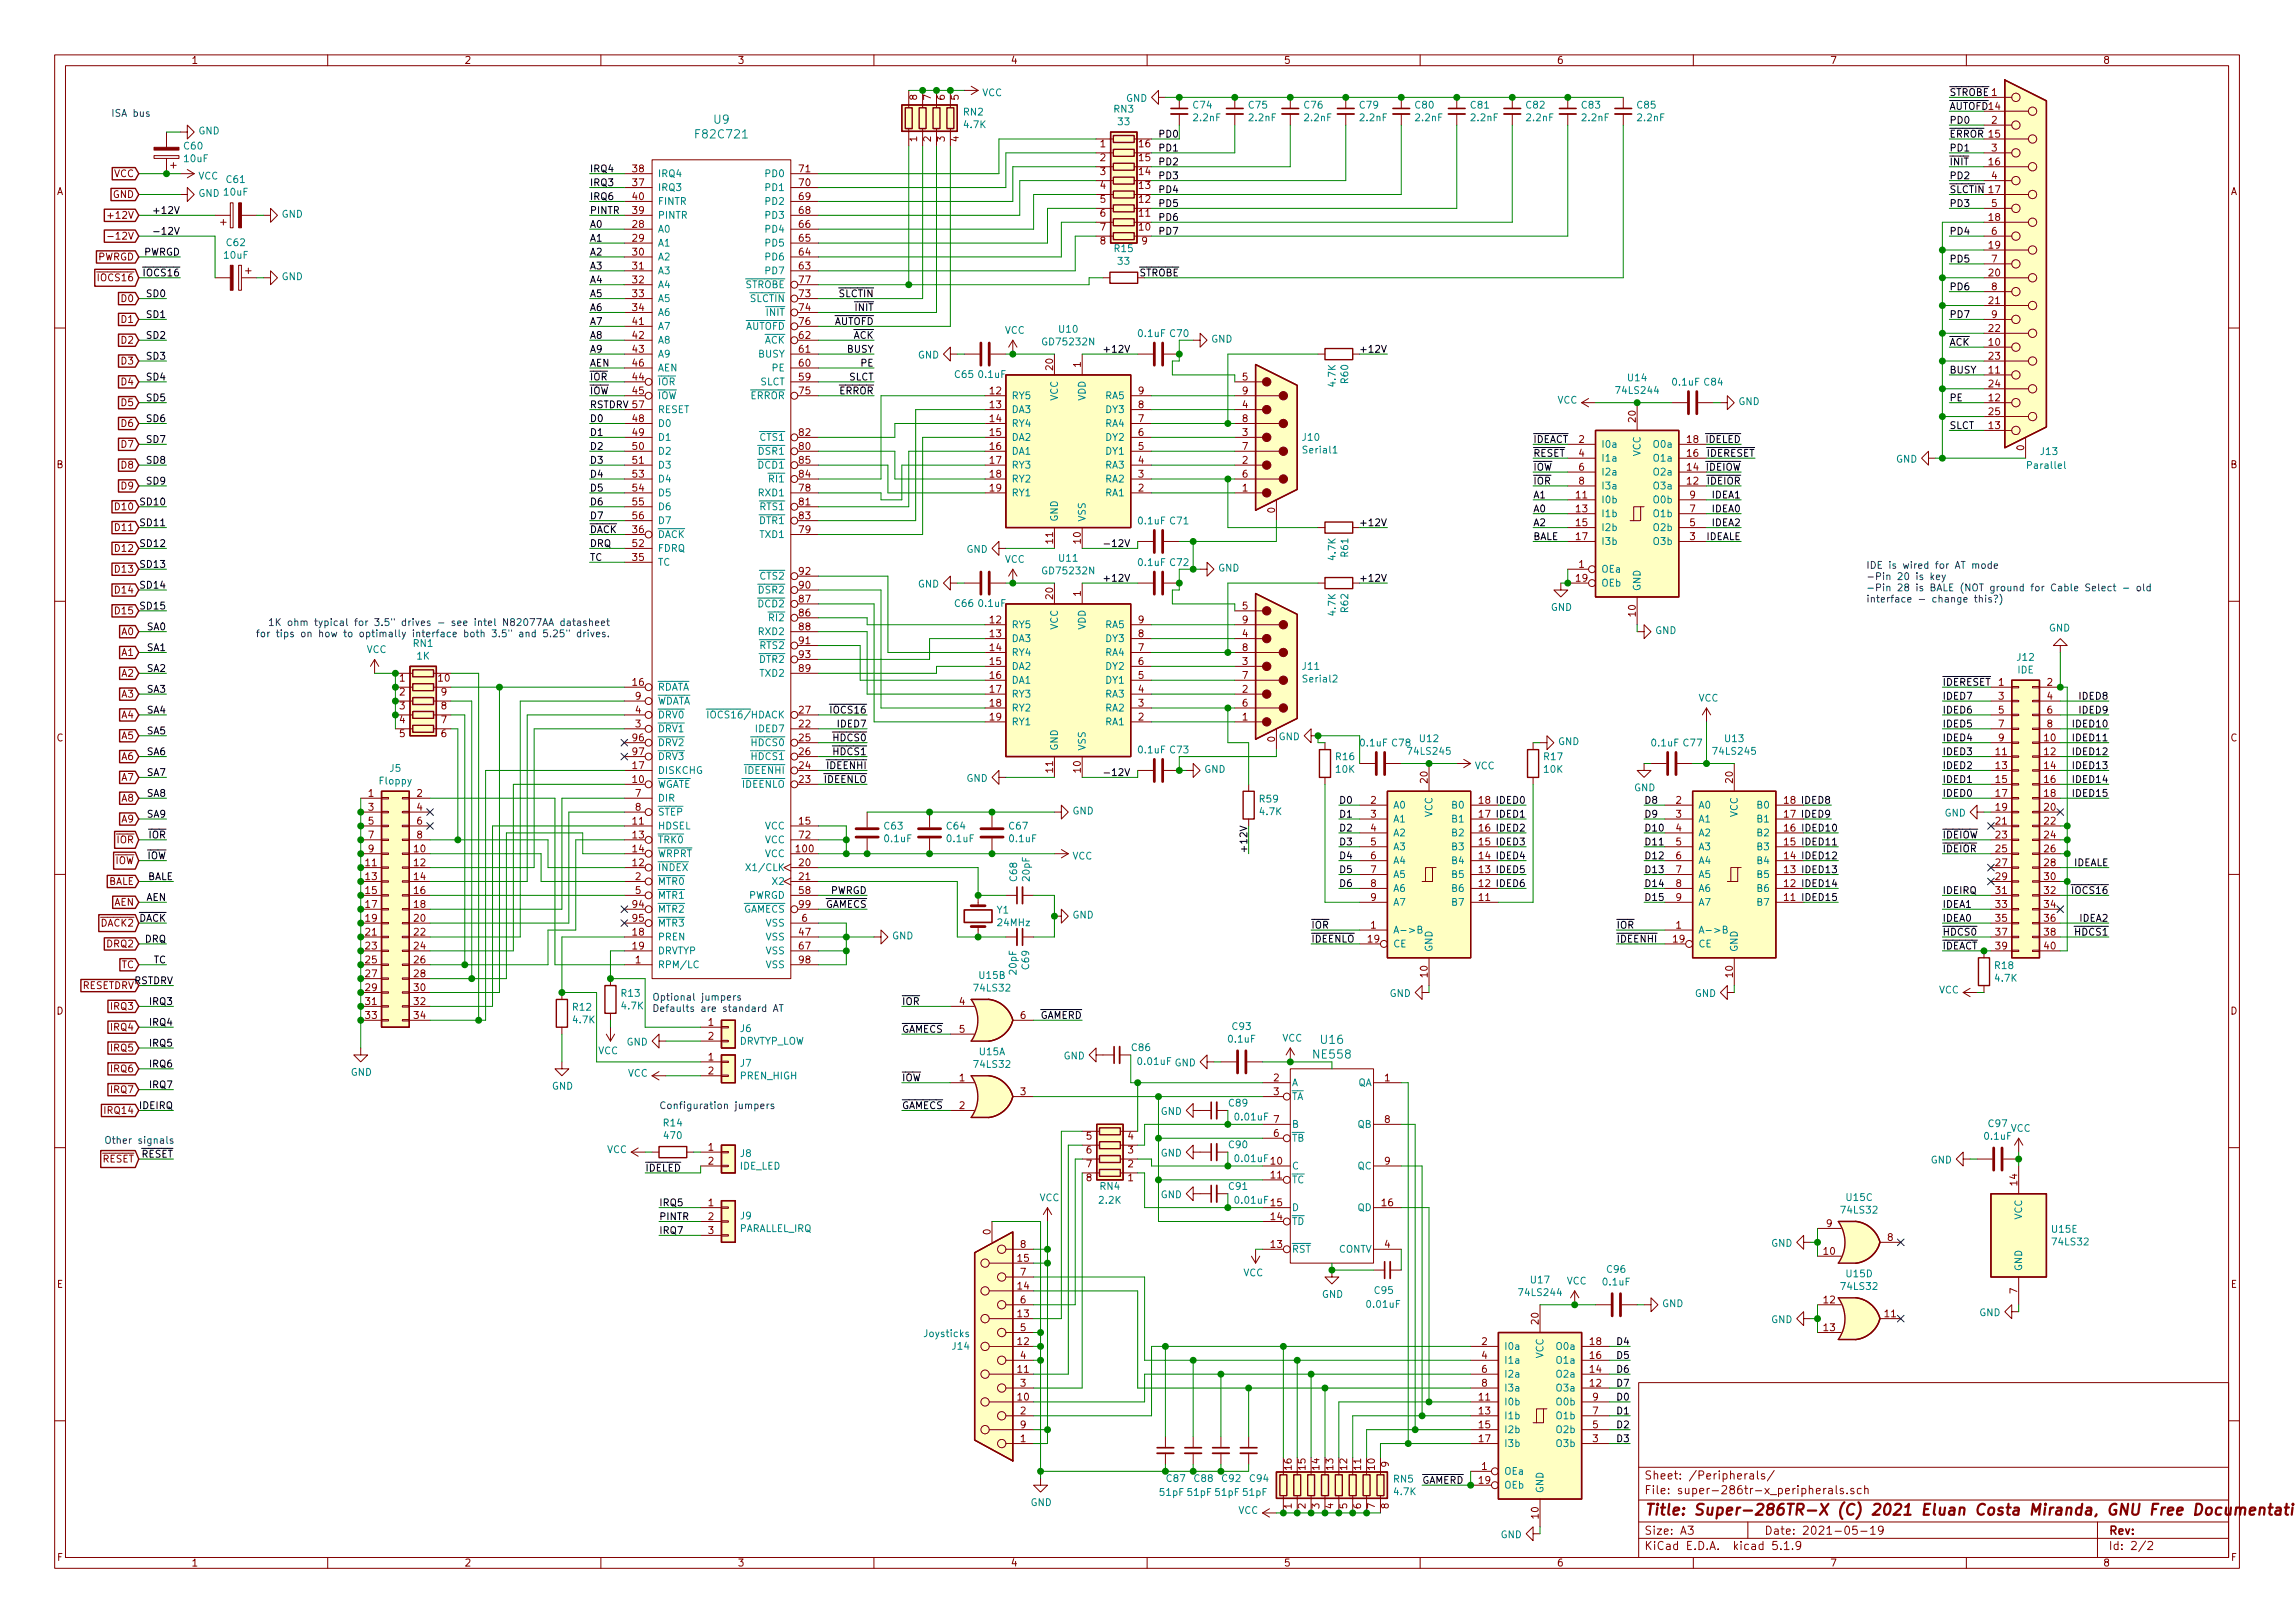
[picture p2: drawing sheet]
<svg xmlns="http://www.w3.org/2000/svg" width="420mm" height="297mm" viewBox="0 0 420 297" stroke-linecap="round" stroke-linejoin="round" font-family="sans-serif">
<defs><g id="words">
<text font-size="2.8" fill="#840000" x="301" y="277.3">Title: Super-286TR-X (C) 2021 Eluan Costa Miranda, GNU Free Documentation License (GFD</text>
<g font-size="2.1" fill="#008484">
<text x="130.7" y="22.6">U9</text>
<text x="127.7" y="25.3">F82C721</text>
<text x="241.9" y="191">U16</text>
<text x="240.6" y="193.7">NE558</text>
</g>
<g font-size="2.1" fill="#840000">
<text x="301" y="273.5">File: super-286tr-x_peripherals.sch</text>
<text x="301" y="270.8">Sheet: /Peripherals/</text>
<text x="301" y="280.9">Size: A3</text>
<text x="323" y="280.9">Date: 2021-05-19</text>
<text x="386" y="280.9">Rev:</text>
<text x="301" y="283.7">KiCad E.D.A. kicad 5.1.9</text>
<text x="386" y="283.7">Id: 2/2</text>
</g>
<g font-size="1.8" fill="#840000">
<text x="35" y="11.7">1</text>
<text x="85" y="11.7">2</text>
<text x="135" y="11.7">3</text>
<text x="185" y="11.7">4</text>
<text x="235" y="11.7">5</text>
<text x="285" y="11.7">6</text>
<text x="335" y="11.7">7</text>
<text x="385" y="11.7">8</text>
<text x="167.9" y="18.3" transform="rotate(-90 167.9 18.3)">8</text>
<text x="170.4" y="18.3" transform="rotate(-90 170.4 18.3)">7</text>
<text x="173" y="18.3" transform="rotate(-90 173 18.3)">6</text>
<text x="175.5" y="18.3" transform="rotate(-90 175.5 18.3)">5</text>
<text x="364.6" y="22.6">2</text>
<text x="167.9" y="25.9" transform="rotate(-90 167.9 25.9)">1</text>
<text x="170.4" y="25.9" transform="rotate(-90 170.4 25.9)">2</text>
<text x="173" y="25.9" transform="rotate(-90 173 25.9)">3</text>
<text x="175.5" y="25.9" transform="rotate(-90 175.5 25.9)">4</text>
<text x="201.4" y="27">1</text>
<text x="201.4" y="29.5">2</text>
<text x="208.6" y="29.5">15</text>
<text x="208.6" y="27">16</text>
<text x="364.6" y="27.7">3</text>
<text x="10.4" y="35.7">A</text>
<text x="20.9" y="32.4">VCC</text>
<text x="115.9" y="34.1">37</text>
<text x="115.9" y="31.5">38</text>
<text x="146.4" y="34.1">70</text>
<text x="146.4" y="31.5">71</text>
<text x="201.4" y="32">3</text>
<text x="201.4" y="34.6">4</text>
<text x="208.6" y="34.6">13</text>
<text x="208.6" y="32">14</text>
<text x="364.2" y="30.3">16</text>
<text x="364.6" y="32.8">4</text>
<text x="408.4" y="35.7">A</text>
<text x="20.4" y="40">+12V</text>
<text x="20.7" y="36.2">GND</text>
<text x="115.9" y="41.7">28</text>
<text x="115.9" y="39.2">39</text>
<text x="115.9" y="36.6">40</text>
<text x="146.4" y="41.7">66</text>
<text x="146.4" y="39.2">68</text>
<text x="146.4" y="36.6">69</text>
<text x="201.4" y="37.1">5</text>
<text x="201.4" y="39.7">6</text>
<text x="208.6" y="39.7">11</text>
<text x="208.6" y="37.1">12</text>
<text x="364.2" y="40.4">18</text>
<text x="364.6" y="37.9">5</text>
<text x="17.8" y="47.7">PWRGD</text>
<text x="20.9" y="43.9">-12V</text>
<text x="115.9" y="44.2">29</text>
<text x="115.9" y="46.8">30</text>
<text x="146.4" y="46.8">64</text>
<text x="146.4" y="44.2">65</text>
<text x="201.4" y="42.2">7</text>
<text x="201.4" y="44.7">8</text>
<text x="208.6" y="42.2">10</text>
<text x="209.1" y="44.7">9</text>
<text x="364.2" y="45.5">19</text>
<text x="364.6" y="43">6</text>
<text x="18.3" y="51.5">IOCS16</text>
<text x="115.9" y="49.3">31</text>
<text x="115.9" y="51.9">32</text>
<text x="146.4" y="49.3">63</text>
<text x="146.4" y="51.9">77</text>
<text x="364.2" y="50.6">20</text>
<text x="364.6" y="48">7</text>
<text x="364.6" y="53.1">8</text>
<text x="22.4" y="59.1">D1</text>
<text x="22.4" y="55.3">D0</text>
<text x="115.9" y="54.4">33</text>
<text x="115.9" y="56.9">34</text>
<text x="115.9" y="59.5">41</text>
<text x="146.4" y="54.4">73</text>
<text x="146.4" y="56.9">74</text>
<text x="146.4" y="59.5">76</text>
<text x="364.2" y="55.7">21</text>
<text x="364.6" y="58.2">9</text>
<text x="22.4" y="62.9">D2</text>
<text x="115.9" y="62">42</text>
<text x="115.9" y="64.6">43</text>
<text x="146.4" y="64.6">61</text>
<text x="146.4" y="62">62</text>
<text x="364.2" y="63.3">10</text>
<text x="364.2" y="60.7">22</text>
<text x="364.2" y="65.8">23</text>
<text x="22.4" y="66.7">D3</text>
<text x="22.4" y="70.5">D4</text>
<text x="115.9" y="69.6">44</text>
<text x="115.9" y="67.1">46</text>
<text x="146.4" y="69.6">59</text>
<text x="146.4" y="67.1">60</text>
<text x="192.8" y="67.7" transform="rotate(-90 192.8 67.7)">20</text>
<text x="197.9" y="67.2" transform="rotate(-90 197.9 67.2)">1</text>
<text x="227.5" y="69.6">5</text>
<text x="364.2" y="68.4">11</text>
<text x="364.2" y="70.9">24</text>
<text x="22.4" y="74.3">D5</text>
<text x="115.9" y="72.2">45</text>
<text x="115.9" y="77.3">48</text>
<text x="146.4" y="72.2">75</text>
<text x="181.3" y="72.2">12</text>
<text x="181.3" y="74.7">13</text>
<text x="181.3" y="77.3">14</text>
<text x="208.4" y="77.3">7</text>
<text x="208.4" y="74.7">8</text>
<text x="208.4" y="72.2">9</text>
<text x="227.5" y="74.7">4</text>
<text x="227.5" y="77.3">8</text>
<text x="227.5" y="72.2">9</text>
<text x="299.5" y="77.2" transform="rotate(-90 299.5 77.2)">20</text>
<text x="364.2" y="73.4">12</text>
<text x="364.2" y="76">25</text>
<text x="22.4" y="82">D7</text>
<text x="22.4" y="78.1">D6</text>
<text x="115.9" y="79.8">49</text>
<text x="115.9" y="82.3">50</text>
<text x="146.4" y="82.3">80</text>
<text x="146.4" y="79.8">82</text>
<text x="181.3" y="79.8">15</text>
<text x="181.3" y="82.3">16</text>
<text x="208.4" y="82.3">5</text>
<text x="208.4" y="79.8">6</text>
<text x="227.5" y="79.8">3</text>
<text x="227.5" y="82.3">7</text>
<text x="289.1" y="81.1">2</text>
<text x="289.1" y="83.6">4</text>
<text x="308.9" y="83.6">16</text>
<text x="308.9" y="81.1">18</text>
<text x="364.2" y="78.5">13</text>
<text x="370.6" y="82.4" transform="rotate(-90 370.6 82.4)">0</text>
<text x="10.4" y="85.7">B</text>
<text x="22.4" y="89.6">D9</text>
<text x="22.4" y="85.8">D8</text>
<text x="115.9" y="84.9">51</text>
<text x="115.9" y="87.4">53</text>
<text x="115.9" y="90">54</text>
<text x="146.4" y="90">78</text>
<text x="146.4" y="87.4">84</text>
<text x="146.4" y="84.9">85</text>
<text x="181.3" y="84.9">17</text>
<text x="181.3" y="87.4">18</text>
<text x="181.3" y="90">19</text>
<text x="208.4" y="90">2</text>
<text x="208.4" y="87.4">3</text>
<text x="208.4" y="84.9">4</text>
<text x="227.5" y="90">1</text>
<text x="227.5" y="84.9">2</text>
<text x="227.5" y="87.4">6</text>
<text x="289.1" y="86.1">6</text>
<text x="289.1" y="88.7">8</text>
<text x="308.9" y="88.7">12</text>
<text x="308.9" y="86.1">14</text>
<text x="408.4" y="85.7">B</text>
<text x="21.4" y="93.4">D10</text>
<text x="115.9" y="92.5">55</text>
<text x="115.9" y="95">56</text>
<text x="146.4" y="92.5">81</text>
<text x="146.4" y="95">83</text>
<text x="233.4" y="93.9" transform="rotate(-90 233.4 93.9)">0</text>
<text x="288.6" y="91.2">11</text>
<text x="288.6" y="93.8">13</text>
<text x="309.4" y="93.8">7</text>
<text x="309.4" y="91.2">9</text>
<text x="21.4" y="97.2">D11</text>
<text x="21.4" y="101">D12</text>
<text x="115.9" y="97.6">36</text>
<text x="115.9" y="100.1">52</text>
<text x="146.4" y="97.6">79</text>
<text x="192.8" y="99.4" transform="rotate(-90 192.8 99.4)">11</text>
<text x="197.9" y="99.4" transform="rotate(-90 197.9 99.4)">10</text>
<text x="288.6" y="96.3">15</text>
<text x="288.6" y="98.8">17</text>
<text x="309.4" y="98.8">3</text>
<text x="309.4" y="96.3">5</text>
<text x="21.4" y="104.8">D13</text>
<text x="115.9" y="102.7">35</text>
<text x="146.4" y="107.7">90</text>
<text x="146.4" y="105.2">92</text>
<text x="288.6" y="106.5">19</text>
<text x="289.1" y="103.9">1</text>
<text x="21.4" y="108.6">D14</text>
<text x="21.4" y="112.4">D15</text>
<text x="146.4" y="112.8">86</text>
<text x="146.4" y="110.3">87</text>
<text x="192.8" y="109.6" transform="rotate(-90 192.8 109.6)">20</text>
<text x="197.9" y="109.1" transform="rotate(-90 197.9 109.1)">1</text>
<text x="227.5" y="111.5">5</text>
<text x="299.5" y="112.8" transform="rotate(-90 299.5 112.8)">10</text>
<text x="22.4" y="116.2">A0</text>
<text x="146.4" y="115.4">88</text>
<text x="146.4" y="117.9">91</text>
<text x="181.3" y="114.1">12</text>
<text x="181.3" y="116.6">13</text>
<text x="181.3" y="119.2">14</text>
<text x="208.4" y="119.2">7</text>
<text x="208.4" y="116.6">8</text>
<text x="208.4" y="114.1">9</text>
<text x="227.5" y="116.6">4</text>
<text x="227.5" y="119.2">8</text>
<text x="227.5" y="114.1">9</text>
<text x="22.4" y="120.1">A1</text>
<text x="22.4" y="123.9">A2</text>
<text x="73.2" y="124.8">1</text>
<text x="80.3" y="124.8">10</text>
<text x="115.9" y="125.5">16</text>
<text x="146.4" y="123">89</text>
<text x="146.4" y="120.4">93</text>
<text x="181.3" y="121.7">15</text>
<text x="181.3" y="124.2">16</text>
<text x="208.4" y="124.2">5</text>
<text x="208.4" y="121.7">6</text>
<text x="227.5" y="121.7">3</text>
<text x="227.5" y="124.2">7</text>
<text x="365.9" y="125.5">1</text>
<text x="374.8" y="125.5">2</text>
<text x="22.4" y="131.5">A4</text>
<text x="22.4" y="127.7">A3</text>
<text x="73.2" y="127.3">2</text>
<text x="73.2" y="129.8">3</text>
<text x="80.8" y="129.8">8</text>
<text x="80.8" y="127.3">9</text>
<text x="116.4" y="130.6">4</text>
<text x="116.4" y="128.1">9</text>
<text x="146.4" y="130.6">27</text>
<text x="181.3" y="126.8">17</text>
<text x="181.3" y="129.3">18</text>
<text x="181.3" y="131.9">19</text>
<text x="208.4" y="131.9">2</text>
<text x="208.4" y="129.3">3</text>
<text x="208.4" y="126.8">4</text>
<text x="227.5" y="131.9">1</text>
<text x="227.5" y="126.8">2</text>
<text x="227.5" y="129.3">6</text>
<text x="365.9" y="128.1">3</text>
<text x="365.9" y="130.6">5</text>
<text x="374.8" y="128.1">4</text>
<text x="374.8" y="130.6">6</text>
<text x="10.4" y="135.7">C</text>
<text x="22.4" y="135.3">A5</text>
<text x="73.2" y="132.4">4</text>
<text x="73.2" y="134.9">5</text>
<text x="80.8" y="134.9">6</text>
<text x="80.8" y="132.4">7</text>
<text x="115.9" y="135.7">96</text>
<text x="116.4" y="133.1">3</text>
<text x="146.4" y="133.1">22</text>
<text x="146.4" y="135.7">25</text>
<text x="233.4" y="135.8" transform="rotate(-90 233.4 135.8)">0</text>
<text x="365.9" y="133.1">7</text>
<text x="365.9" y="135.7">9</text>
<text x="374.3" y="135.7">10</text>
<text x="374.8" y="133.1">8</text>
<text x="408.4" y="135.7">C</text>
<text x="22.4" y="139.1">A6</text>
<text x="22.4" y="142.9">A7</text>
<text x="115.9" y="143.3">10</text>
<text x="115.9" y="140.8">17</text>
<text x="115.9" y="138.2">97</text>
<text x="146.4" y="143.3">23</text>
<text x="146.4" y="140.8">24</text>
<text x="146.4" y="138.2">26</text>
<text x="192.8" y="141.3" transform="rotate(-90 192.8 141.3)">11</text>
<text x="197.9" y="141.3" transform="rotate(-90 197.9 141.3)">10</text>
<text x="261.4" y="143.2" transform="rotate(-90 261.4 143.2)">20</text>
<text x="317.2" y="143.2" transform="rotate(-90 317.2 143.2)">20</text>
<text x="365.4" y="138.2">11</text>
<text x="365.4" y="140.8">13</text>
<text x="365.4" y="143.3">15</text>
<text x="374.3" y="138.2">12</text>
<text x="374.3" y="140.8">14</text>
<text x="374.3" y="143.3">16</text>
<text x="22.4" y="146.7">A8</text>
<text x="67.5" y="145.8">1</text>
<text x="67.5" y="148.4">3</text>
<text x="76.4" y="145.8">2</text>
<text x="76.4" y="148.4">4</text>
<text x="116.4" y="145.8">7</text>
<text x="116.4" y="148.4">8</text>
<text x="251" y="147.1">2</text>
<text x="251" y="149.6">3</text>
<text x="270.8" y="149.6">17</text>
<text x="270.8" y="147.1">18</text>
<text x="306.9" y="147.1">2</text>
<text x="306.9" y="149.6">3</text>
<text x="326.7" y="149.6">17</text>
<text x="326.7" y="147.1">18</text>
<text x="365.4" y="145.8">17</text>
<text x="365.4" y="148.4">19</text>
<text x="374.3" y="145.8">18</text>
<text x="374.3" y="148.4">20</text>
<text x="21.5" y="154.3">IOR</text>
<text x="22.4" y="150.5">A9</text>
<text x="67.5" y="150.9">5</text>
<text x="67.5" y="153.5">7</text>
<text x="67.5" y="156">9</text>
<text x="75.9" y="156">10</text>
<text x="76.4" y="150.9">6</text>
<text x="76.4" y="153.5">8</text>
<text x="115.9" y="150.9">11</text>
<text x="115.9" y="153.5">13</text>
<text x="115.9" y="156">14</text>
<text x="145.8" y="156">100</text>
<text x="146.4" y="150.9">15</text>
<text x="146.4" y="153.5">72</text>
<text x="251" y="152.2">4</text>
<text x="251" y="154.7">5</text>
<text x="270.8" y="154.7">15</text>
<text x="270.8" y="152.2">16</text>
<text x="306.9" y="152.2">4</text>
<text x="306.9" y="154.7">5</text>
<text x="326.7" y="154.7">15</text>
<text x="326.7" y="152.2">16</text>
<text x="365.4" y="150.9">21</text>
<text x="365.4" y="153.5">23</text>
<text x="365.4" y="156">25</text>
<text x="374.3" y="150.9">22</text>
<text x="374.3" y="153.5">24</text>
<text x="374.3" y="156">26</text>
<text x="19.8" y="162">BALE</text>
<text x="21.1" y="158.2">IOW</text>
<text x="67" y="158.5">11</text>
<text x="67" y="161.1">13</text>
<text x="75.9" y="158.5">12</text>
<text x="75.9" y="161.1">14</text>
<text x="115.9" y="158.5">12</text>
<text x="116.4" y="161.1">2</text>
<text x="146.4" y="158.5">20</text>
<text x="146.4" y="161.1">21</text>
<text x="251" y="157.3">6</text>
<text x="251" y="159.8">7</text>
<text x="270.8" y="159.8">13</text>
<text x="270.8" y="157.3">14</text>
<text x="306.9" y="157.3">6</text>
<text x="306.9" y="159.8">7</text>
<text x="326.7" y="159.8">13</text>
<text x="326.7" y="157.3">14</text>
<text x="365.4" y="158.5">27</text>
<text x="365.4" y="161.1">29</text>
<text x="374.3" y="158.5">28</text>
<text x="374.3" y="161.1">30</text>
<text x="20.9" y="165.8">AEN</text>
<text x="67" y="163.6">15</text>
<text x="67" y="166.2">17</text>
<text x="75.9" y="163.6">16</text>
<text x="75.9" y="166.2">18</text>
<text x="115.9" y="166.2">94</text>
<text x="116.4" y="163.6">5</text>
<text x="146.4" y="163.6">58</text>
<text x="146.4" y="166.2">99</text>
<text x="251" y="162.3">8</text>
<text x="251" y="164.9">9</text>
<text x="270.8" y="164.9">11</text>
<text x="270.8" y="162.3">12</text>
<text x="306.9" y="162.3">8</text>
<text x="306.9" y="164.9">9</text>
<text x="326.7" y="164.9">11</text>
<text x="326.7" y="162.3">12</text>
<text x="365.4" y="163.6">31</text>
<text x="365.4" y="166.2">33</text>
<text x="374.3" y="163.6">32</text>
<text x="374.3" y="166.2">34</text>
<text x="18.5" y="169.6">DACK2</text>
<text x="19.7" y="173.4">DRQ2</text>
<text x="67" y="168.7">19</text>
<text x="67" y="171.2">21</text>
<text x="67" y="173.8">23</text>
<text x="75.9" y="168.7">20</text>
<text x="75.9" y="171.2">22</text>
<text x="75.9" y="173.8">24</text>
<text x="115.9" y="171.2">18</text>
<text x="115.9" y="173.8">19</text>
<text x="115.9" y="168.7">95</text>
<text x="146.4" y="171.2">47</text>
<text x="146.4" y="173.8">67</text>
<text x="146.8" y="168.7">6</text>
<text x="250.5" y="172.5">19</text>
<text x="251" y="170">1</text>
<text x="306.4" y="172.5">19</text>
<text x="306.9" y="170">1</text>
<text x="365.4" y="168.7">35</text>
<text x="365.4" y="171.2">37</text>
<text x="365.4" y="173.8">39</text>
<text x="374.3" y="168.7">36</text>
<text x="374.3" y="171.2">38</text>
<text x="374.3" y="173.8">40</text>
<text x="22.3" y="177.2">TC</text>
<text x="67" y="176.3">25</text>
<text x="67" y="178.9">27</text>
<text x="75.9" y="176.3">26</text>
<text x="75.9" y="178.9">28</text>
<text x="116.4" y="176.3">1</text>
<text x="146.4" y="176.3">98</text>
<text x="261.4" y="178.8" transform="rotate(-90 261.4 178.8)">10</text>
<text x="317.2" y="178.8" transform="rotate(-90 317.2 178.8)">10</text>
<text x="10.4" y="185.7">D</text>
<text x="15" y="181">RESETDRV</text>
<text x="20.5" y="184.8">IRQ3</text>
<text x="67" y="181.4">29</text>
<text x="67" y="183.9">31</text>
<text x="75.9" y="181.4">30</text>
<text x="75.9" y="183.9">32</text>
<text x="175.7" y="183.9">4</text>
<text x="408.4" y="185.7">D</text>
<text x="20.5" y="188.6">IRQ4</text>
<text x="67" y="186.5">33</text>
<text x="75.9" y="186.5">34</text>
<text x="129.7" y="187.7">1</text>
<text x="129.7" y="190.3">2</text>
<text x="175.7" y="189">5</text>
<text x="186.8" y="186.5">6</text>
<text x="20.5" y="196.3">IRQ6</text>
<text x="20.5" y="192.4">IRQ5</text>
<text x="129.7" y="194.1">1</text>
<text x="129.7" y="196.6">2</text>
<text x="175.7" y="197.9">1</text>
<text x="233.2" y="197.9">2</text>
<text x="253.5" y="197.9">1</text>
<text x="19.5" y="203.9">IRQ14</text>
<text x="20.5" y="200.1">IRQ7</text>
<text x="175.7" y="203">2</text>
<text x="186.8" y="200.4">3</text>
<text x="233.2" y="200.4">3</text>
<text x="198.9" y="208.6">5</text>
<text x="206.5" y="208.6">4</text>
<text x="233.2" y="208.1">6</text>
<text x="233.2" y="205.5">7</text>
<text x="253.5" y="205.5">8</text>
<text x="18.7" y="212.8">RESET</text>
<text x="129.7" y="210.6">1</text>
<text x="129.7" y="213.1">2</text>
<text x="198.9" y="211.1">6</text>
<text x="198.9" y="213.7">7</text>
<text x="206.5" y="213.7">2</text>
<text x="206.5" y="211.1">3</text>
<text x="232.7" y="213.1">10</text>
<text x="232.7" y="215.7">11</text>
<text x="253.5" y="213.1">9</text>
<text x="129.7" y="220.8">1</text>
<text x="198.9" y="216.2">8</text>
<text x="206.5" y="216.2">1</text>
<text x="232.7" y="220.8">15</text>
<text x="253" y="220.8">16</text>
<text x="369.3" y="216.9" transform="rotate(-90 369.3 216.9)">14</text>
<text x="129.7" y="223.3">2</text>
<text x="129.7" y="225.8">3</text>
<text x="181.4" y="225.9" transform="rotate(-90 181.4 225.9)">0</text>
<text x="232.7" y="223.3">14</text>
<text x="334.4" y="224.6">9</text>
<text x="345.6" y="227.1">8</text>
<text x="186.4" y="230.9">15</text>
<text x="186.8" y="233.5">7</text>
<text x="186.8" y="228.4">8</text>
<text x="232.7" y="228.4">13</text>
<text x="253.5" y="228.4">4</text>
<text x="333.9" y="229.7">10</text>
<text x="10.4" y="235.7">E</text>
<text x="186.4" y="236">14</text>
<text x="186.8" y="238.5">6</text>
<text x="333.9" y="238.5">12</text>
<text x="369.3" y="236.7" transform="rotate(-90 369.3 236.7)">7</text>
<text x="408.4" y="235.7">E</text>
<text x="186.4" y="241.1">13</text>
<text x="186.8" y="243.6">5</text>
<text x="281.7" y="242.3" transform="rotate(-90 281.7 242.3)">20</text>
<text x="333.9" y="243.6">13</text>
<text x="345.1" y="241.1">11</text>
<text x="186.4" y="251.2">11</text>
<text x="186.4" y="246.2">12</text>
<text x="186.8" y="248.7">4</text>
<text x="271.3" y="246.2">2</text>
<text x="271.3" y="248.7">4</text>
<text x="271.3" y="251.2">6</text>
<text x="291.1" y="251.2">14</text>
<text x="291.1" y="248.7">16</text>
<text x="291.1" y="246.2">18</text>
<text x="186.4" y="256.3">10</text>
<text x="186.8" y="253.8">3</text>
<text x="270.8" y="256.3">11</text>
<text x="271.3" y="253.8">8</text>
<text x="291.1" y="253.8">12</text>
<text x="291.6" y="256.3">9</text>
<text x="186.8" y="263.9">1</text>
<text x="186.8" y="258.9">2</text>
<text x="186.8" y="261.4">9</text>
<text x="270.8" y="258.9">13</text>
<text x="270.8" y="261.4">15</text>
<text x="270.8" y="263.9">17</text>
<text x="291.6" y="263.9">3</text>
<text x="291.6" y="261.4">5</text>
<text x="291.6" y="258.9">7</text>
<text x="236.5" y="269" transform="rotate(-90 236.5 269)">16</text>
<text x="239" y="269" transform="rotate(-90 239 269)">15</text>
<text x="241.6" y="269" transform="rotate(-90 241.6 269)">14</text>
<text x="244.1" y="269" transform="rotate(-90 244.1 269)">13</text>
<text x="246.6" y="269" transform="rotate(-90 246.6 269)">12</text>
<text x="249.2" y="269" transform="rotate(-90 249.2 269)">11</text>
<text x="251.7" y="269" transform="rotate(-90 251.7 269)">10</text>
<text x="254.3" y="268.5" transform="rotate(-90 254.3 268.5)">9</text>
<text x="271.3" y="269">1</text>
<text x="270.8" y="271.6">19</text>
<text x="236.5" y="276.1" transform="rotate(-90 236.5 276.1)">1</text>
<text x="239" y="276.1" transform="rotate(-90 239 276.1)">2</text>
<text x="241.6" y="276.1" transform="rotate(-90 241.6 276.1)">3</text>
<text x="244.1" y="276.1" transform="rotate(-90 244.1 276.1)">4</text>
<text x="246.6" y="276.1" transform="rotate(-90 246.6 276.1)">5</text>
<text x="249.2" y="276.1" transform="rotate(-90 249.2 276.1)">6</text>
<text x="251.7" y="276.1" transform="rotate(-90 251.7 276.1)">7</text>
<text x="254.3" y="276.1" transform="rotate(-90 254.3 276.1)">8</text>
<text x="281.7" y="277.9" transform="rotate(-90 281.7 277.9)">10</text>
<text x="10.5" y="285.7">F</text>
<text x="35" y="286.7">1</text>
<text x="85" y="286.7">2</text>
<text x="135" y="286.7">3</text>
<text x="185" y="286.7">4</text>
<text x="235" y="286.7">5</text>
<text x="285" y="286.7">6</text>
<text x="335" y="286.7">7</text>
<text x="385" y="286.7">8</text>
<text x="408.5" y="285.7">F</text>
</g>
<g font-size="1.8" fill="#008484">
<text x="179.8" y="17.6">VCC</text>
<text x="176.5" y="21.1">RN2</text>
<text x="176.6" y="23.5">4.7K</text>
<text x="204" y="20.6">RN3</text>
<text x="204.8" y="22.9">33</text>
<text x="206.1" y="18.6">GND</text>
<text x="218.5" y="19.9">C74</text>
<text x="218.6" y="22.2">2.2nF</text>
<text x="228.7" y="19.9">C75</text>
<text x="228.8" y="22.2">2.2nF</text>
<text x="238.8" y="19.9">C76</text>
<text x="238.9" y="22.2">2.2nF</text>
<text x="249" y="19.9">C79</text>
<text x="249.1" y="22.2">2.2nF</text>
<text x="259.2" y="19.9">C80</text>
<text x="259.3" y="22.2">2.2nF</text>
<text x="269.3" y="19.9">C81</text>
<text x="269.4" y="22.2">2.2nF</text>
<text x="279.5" y="19.9">C82</text>
<text x="279.6" y="22.2">2.2nF</text>
<text x="289.6" y="19.9">C83</text>
<text x="289.7" y="22.2">2.2nF</text>
<text x="299.8" y="19.9">C85</text>
<text x="299.9" y="22.2">2.2nF</text>
<text x="33.8" y="27.4">C60</text>
<text x="33.8" y="29.7">10uF</text>
<text x="36.3" y="24.6">GND</text>
<text x="36.3" y="32.9">VCC</text>
<text x="41.5" y="33.5">C61</text>
<text x="120.4" y="35">IRQ3</text>
<text x="120.4" y="32.4">IRQ4</text>
<text x="140.3" y="35">PD1</text>
<text x="140.3" y="32.4">PD0</text>
<text x="36.3" y="36">GND 10uF</text>
<text x="51.6" y="39.8">GND</text>
<text x="120.4" y="40">PINTR</text>
<text x="120.4" y="37.5">FINTR</text>
<text x="140.3" y="40">PD3</text>
<text x="140.3" y="37.5">PD2</text>
<text x="41.1" y="47.4">10uF</text>
<text x="41.6" y="45">C62</text>
<text x="120.4" y="42.6">A0</text>
<text x="120.4" y="45.1">A1</text>
<text x="120.4" y="47.7">A2</text>
<text x="140.3" y="47.7">PD6</text>
<text x="140.3" y="45.1">PD5</text>
<text x="140.3" y="42.6">PD4</text>
<text x="204.1" y="46.1">R15</text>
<text x="51.6" y="51.3">GND</text>
<text x="120.4" y="50.2">A3</text>
<text x="120.4" y="52.7">A4</text>
<text x="136.4" y="52.7">STROBE</text>
<text x="140.3" y="50.2">PD7</text>
<text x="204.7" y="48.4">33</text>
<text x="120.4" y="55.3">A5</text>
<text x="120.4" y="57.8">A6</text>
<text x="137.4" y="55.3">SLCTIN</text>
<text x="140.4" y="57.8">INIT</text>
<text x="120.4" y="60.4">A7</text>
<text x="120.4" y="62.9">A8</text>
<text x="120.4" y="65.4">A9</text>
<text x="136.4" y="60.4">AUTOFD</text>
<text x="138.9" y="65.4">BUSY</text>
<text x="139.9" y="62.9">ACK</text>
<text x="168" y="65.6">GND</text>
<text x="183.9" y="61.1">VCC</text>
<text x="191.2" y="63.2">GD75232N</text>
<text x="194" y="60.9">U10</text>
<text x="208.5" y="61.7">0.1uF</text>
<text x="214.3" y="61.7">C70</text>
<text x="221.7" y="62.7">GND</text>
<text x="120.4" y="70.5">IOR</text>
<text x="120.4" y="68">AEN</text>
<text x="139.1" y="70.5">SLCT</text>
<text x="141.4" y="68">PE</text>
<text x="174.9" y="69.2">C65</text>
<text x="179.3" y="69.2">0.1uF</text>
<text x="244.5" y="70.6" transform="rotate(-90 244.5 70.6)">4.7K</text>
<text x="246.8" y="70.1" transform="rotate(-90 246.8 70.1)">R60</text>
<text x="298.1" y="69.8">U14</text>
<text x="306.3" y="70.6">0.1uF</text>
<text x="312.1" y="70.6">C84</text>
<text x="120.4" y="73.1">IOW</text>
<text x="120.4" y="75.6">RESET</text>
<text x="137.4" y="73.1">ERROR</text>
<text x="185.2" y="73.1">RY5</text>
<text x="185.2" y="75.6">DA3</text>
<text x="193.7" y="73.4" transform="rotate(-90 193.7 73.4)">VCC</text>
<text x="198.8" y="73.4" transform="rotate(-90 198.8 73.4)">VDD</text>
<text x="202.5" y="73.1">RA5</text>
<text x="202.6" y="75.6">DY3</text>
<text x="285.1" y="73.9">VCC</text>
<text x="296.1" y="72.1">74LS244</text>
<text x="318.3" y="74.1">GND</text>
<text x="120.4" y="78.1">D0</text>
<text x="120.4" y="80.7">D1</text>
<text x="120.4" y="83.2">D2</text>
<text x="139" y="83.2">DSR1</text>
<text x="139.2" y="80.7">CTS1</text>
<text x="185.2" y="78.1">RY4</text>
<text x="185.2" y="80.7">DA2</text>
<text x="185.2" y="83.2">DA1</text>
<text x="202.5" y="78.1">RA4</text>
<text x="202.6" y="83.2">DY1</text>
<text x="202.6" y="80.7">DY2</text>
<text x="238.5" y="80.7">J10</text>
<text x="238.8" y="83">Serial1</text>
<text x="293.1" y="82">I0a</text>
<text x="300.4" y="83.5" transform="rotate(-90 300.4 83.5)">VCC</text>
<text x="303" y="82">O0a</text>
<text x="373.7" y="83.3">J13</text>
<text x="120.4" y="85.8">D3</text>
<text x="120.4" y="88.3">D4</text>
<text x="138.9" y="85.8">DCD1</text>
<text x="141" y="88.3">RI1</text>
<text x="185.2" y="85.8">RY3</text>
<text x="185.2" y="88.3">RY2</text>
<text x="202.5" y="88.3">RA2</text>
<text x="202.5" y="85.8">RA3</text>
<text x="293.1" y="84.5">I1a</text>
<text x="293.1" y="87">I2a</text>
<text x="293.1" y="89.6">I3a</text>
<text x="303" y="89.6">O3a</text>
<text x="303" y="87">O2a</text>
<text x="303" y="84.5">O1a</text>
<text x="347.1" y="84.7">GND</text>
<text x="371.5" y="85.8">Parallel</text>
<text x="120.4" y="90.8">D5</text>
<text x="120.4" y="93.4">D6</text>
<text x="120.4" y="95.9">D7</text>
<text x="139" y="90.8">RXD1</text>
<text x="139.1" y="95.9">DTR1</text>
<text x="139.2" y="93.4">RTS1</text>
<text x="185.2" y="90.8">RY1</text>
<text x="193.7" y="95.5" transform="rotate(-90 193.7 95.5)">GND</text>
<text x="198.8" y="95.5" transform="rotate(-90 198.8 95.5)">VSS</text>
<text x="202.5" y="90.8">RA1</text>
<text x="208.5" y="96">0.1uF</text>
<text x="214.3" y="96">C71</text>
<text x="293.1" y="92.1">I0b</text>
<text x="293.1" y="94.7">I1b</text>
<text x="302.9" y="94.7">O1b</text>
<text x="302.9" y="92.1">O0b</text>
<text x="120.4" y="98.5">DACK</text>
<text x="120.4" y="101">FDRQ</text>
<text x="139.2" y="98.5">TXD1</text>
<text x="176.9" y="101.2">GND</text>
<text x="246.8" y="101.9" transform="rotate(-90 246.8 101.9)">R61</text>
<text x="293.1" y="97.2">I2b</text>
<text x="293.1" y="99.7">I3b</text>
<text x="302.9" y="99.7">O3b</text>
<text x="302.9" y="97.2">O2b</text>
<text x="120.4" y="103.5">TC</text>
<text x="139.2" y="106.1">CTS2</text>
<text x="168" y="107.5">GND</text>
<text x="183.9" y="103">VCC</text>
<text x="191.2" y="105.1">GD75232N</text>
<text x="194" y="102.8">U11</text>
<text x="208.5" y="103.6">0.1uF</text>
<text x="214.3" y="103.6">C72</text>
<text x="223" y="104.6">GND</text>
<text x="244.5" y="102.4" transform="rotate(-90 244.5 102.4)">4.7K</text>
<text x="293.1" y="104.8">OEa</text>
<text x="293.1" y="107.4">OEb</text>
<text x="138.9" y="111.2">DCD2</text>
<text x="139" y="108.6">DSR2</text>
<text x="141" y="113.7">RI2</text>
<text x="174.9" y="111.1">C66</text>
<text x="179.3" y="111.1">0.1uF</text>
<text x="244.5" y="112.6" transform="rotate(-90 244.5 112.6)">4.7K</text>
<text x="246.8" y="112" transform="rotate(-90 246.8 112)">R62</text>
<text x="283.9" y="111.8">GND</text>
<text x="300.4" y="108.2" transform="rotate(-90 300.4 108.2)">GND</text>
<text x="67.1" y="119.5">VCC</text>
<text x="75.7" y="118.4">RN1</text>
<text x="139" y="116.2">RXD2</text>
<text x="139.2" y="118.8">RTS2</text>
<text x="185.2" y="115">RY5</text>
<text x="185.2" y="117.5">DA3</text>
<text x="193.7" y="115.3" transform="rotate(-90 193.7 115.3)">VCC</text>
<text x="198.8" y="115.3" transform="rotate(-90 198.8 115.3)">VDD</text>
<text x="202.5" y="115">RA5</text>
<text x="202.6" y="117.5">DY3</text>
<text x="303" y="116">GND</text>
<text x="375.1" y="115.6">GND</text>
<text x="76.4" y="120.7">1K</text>
<text x="139.1" y="121.3">DTR2</text>
<text x="139.2" y="123.9">TXD2</text>
<text x="185.2" y="120.1">RY4</text>
<text x="185.2" y="122.6">DA2</text>
<text x="185.2" y="125.1">DA1</text>
<text x="202.5" y="120.1">RA4</text>
<text x="202.6" y="125.1">DY1</text>
<text x="202.6" y="122.6">DY2</text>
<text x="238.5" y="122.6">J11</text>
<text x="238.8" y="124.9">Serial2</text>
<text x="369.4" y="120.9">J12</text>
<text x="369.4" y="123.3">IDE</text>
<text x="120.4" y="126.4">RDATA</text>
<text x="120.4" y="131.5">DRV0</text>
<text x="120.4" y="128.9">WDATA</text>
<text x="130.6" y="131.5">IOCS16/HDACK</text>
<text x="185.2" y="127.7">RY3</text>
<text x="185.2" y="130.2">RY2</text>
<text x="202.5" y="130.2">RA2</text>
<text x="202.5" y="127.7">RA3</text>
<text x="310.9" y="128.4">VCC</text>
<text x="120.4" y="134">DRV1</text>
<text x="120.4" y="136.6">DRV2</text>
<text x="137.8" y="136.6">HDCS0</text>
<text x="138.6" y="134">IDED7</text>
<text x="185.2" y="132.8">RY1</text>
<text x="193.7" y="137.5" transform="rotate(-90 193.7 137.5)">GND</text>
<text x="198.8" y="137.5" transform="rotate(-90 198.8 137.5)">VSS</text>
<text x="202.5" y="132.8">RA1</text>
<text x="208.5" y="137.9">0.1uF</text>
<text x="214.3" y="137.9">C73</text>
<text x="234.1" y="135.5">GND</text>
<text x="249.1" y="136.6">0.1uF</text>
<text x="254.9" y="136.6">C78</text>
<text x="260" y="135.8">U12</text>
<text x="285.2" y="136.4">GND</text>
<text x="302.5" y="136.6">0.1uF</text>
<text x="308.3" y="136.6">C77</text>
<text x="315.9" y="135.8">U13</text>
<text x="69.5" y="143.6">Floppy</text>
<text x="71.4" y="141.3">J5</text>
<text x="120.4" y="141.6">DISKCHG</text>
<text x="120.4" y="139.1">DRV3</text>
<text x="136.6" y="141.6">IDEENHI</text>
<text x="137.8" y="139.1">HDCS1</text>
<text x="176.9" y="143.1">GND</text>
<text x="220.5" y="141.4">GND</text>
<text x="244.6" y="139.1">R16</text>
<text x="244.6" y="141.4">10K</text>
<text x="258" y="138.1">74LS245</text>
<text x="270" y="140.8">VCC</text>
<text x="282.7" y="139.1">R17</text>
<text x="282.7" y="141.4">10K</text>
<text x="313.9" y="138.1">74LS245</text>
<text x="120.4" y="144.2">WGATE</text>
<text x="120.4" y="146.7">DIR</text>
<text x="120.4" y="149.3">STEP</text>
<text x="135.9" y="144.2">IDEENLO</text>
<text x="196.3" y="149.1">GND</text>
<text x="230.7" y="146.9">R59</text>
<text x="230.7" y="149.2">4.7K</text>
<text x="255" y="148">A0</text>
<text x="262.3" y="149.6" transform="rotate(-90 262.3 149.6)">VCC</text>
<text x="266" y="148">B0</text>
<text x="299.2" y="144.8">GND</text>
<text x="310.9" y="148">A0</text>
<text x="318.1" y="149.6" transform="rotate(-90 318.1 149.6)">VCC</text>
<text x="321.8" y="148">B0</text>
<text x="356" y="149.4">GND</text>
<text x="120.4" y="151.8">HDSEL</text>
<text x="120.4" y="154.3">TRK0</text>
<text x="140" y="151.8">VCC</text>
<text x="140" y="154.3">VCC</text>
<text x="162" y="151.8">C63</text>
<text x="162.1" y="154.1">0.1uF</text>
<text x="173.4" y="151.8">C64</text>
<text x="173.5" y="154.1">0.1uF</text>
<text x="184.8" y="151.8">C67</text>
<text x="184.9" y="154.1">0.1uF</text>
<text x="255" y="150.5">A1</text>
<text x="255" y="153.1">A2</text>
<text x="255" y="155.6">A3</text>
<text x="266" y="155.6">B3</text>
<text x="266" y="153.1">B2</text>
<text x="266" y="150.5">B1</text>
<text x="310.9" y="150.5">A1</text>
<text x="310.9" y="153.1">A2</text>
<text x="310.9" y="155.6">A3</text>
<text x="321.8" y="155.6">B3</text>
<text x="321.8" y="153.1">B2</text>
<text x="321.8" y="150.5">B1</text>
<text x="120.4" y="159.4">INDEX</text>
<text x="120.4" y="156.9">WRPRT</text>
<text x="120.4" y="162">MTR0</text>
<text x="137.5" y="159.4">X1/CLK</text>
<text x="140" y="156.9">VCC</text>
<text x="141.6" y="162">X2</text>
<text x="186.2" y="161.2" transform="rotate(-90 186.2 161.2)">C68</text>
<text x="188.5" y="161.2" transform="rotate(-90 188.5 161.2)">20pF</text>
<text x="196.3" y="157.3">VCC</text>
<text x="255" y="158.2">A4</text>
<text x="255" y="160.7">A5</text>
<text x="266" y="160.7">B5</text>
<text x="266" y="158.2">B4</text>
<text x="310.9" y="158.2">A4</text>
<text x="310.9" y="160.7">A5</text>
<text x="321.8" y="160.7">B5</text>
<text x="321.8" y="158.2">B4</text>
<text x="120.4" y="164.5">MTR1</text>
<text x="120.4" y="167">MTR2</text>
<text x="136" y="167">GAMECS</text>
<text x="137" y="164.5">PWRGD</text>
<text x="182.5" y="167.2">Y1</text>
<text x="255" y="163.2">A6</text>
<text x="255" y="165.8">A7</text>
<text x="266" y="165.8">B7</text>
<text x="266" y="163.2">B6</text>
<text x="310.9" y="163.2">A6</text>
<text x="310.9" y="165.8">A7</text>
<text x="321.8" y="165.8">B7</text>
<text x="321.8" y="163.2">B6</text>
<text x="120.4" y="172.1">PREN</text>
<text x="120.4" y="169.6">MTR3</text>
<text x="140.2" y="172.1">VSS</text>
<text x="140.2" y="169.6">VSS</text>
<text x="163.3" y="171.9">GND</text>
<text x="182.8" y="169.5">24MHz</text>
<text x="196.3" y="168.1">GND</text>
<text x="255" y="170.9">A-&gt;B</text>
<text x="255" y="173.4">CE</text>
<text x="310.9" y="170.9">A-&gt;B</text>
<text x="310.9" y="173.4">CE</text>
<text x="120.4" y="177.2">RPM/LC</text>
<text x="120.4" y="174.7">DRVTYP</text>
<text x="140.2" y="174.7">VSS</text>
<text x="140.2" y="177.2">VSS</text>
<text x="179.3" y="179.2">U15B</text>
<text x="186.1" y="178.3" transform="rotate(-90 186.1 178.3)">20pF</text>
<text x="188.4" y="177.4" transform="rotate(-90 188.4 177.4)">C69</text>
<text x="262.3" y="174.3" transform="rotate(-90 262.3 174.3)">GND</text>
<text x="318.1" y="174.3" transform="rotate(-90 318.1 174.3)">GND</text>
<text x="365.3" y="177.4">R18</text>
<text x="365.4" y="179.7">4.7K</text>
<text x="104.9" y="185">R12</text>
<text x="113.8" y="182.4">R13</text>
<text x="113.9" y="184.7">4.7K</text>
<text x="178.5" y="181.5">74LS32</text>
<text x="254.4" y="182.5">GND</text>
<text x="310.3" y="182.5">GND</text>
<text x="355" y="181.8">VCC</text>
<text x="105" y="187.3">4.7K</text>
<text x="114.7" y="191.3">GND</text>
<text x="135.2" y="191.2">DRVTYP_LOW</text>
<text x="135.6" y="188.9">J6</text>
<text x="225" y="190.8">0.1uF</text>
<text x="225.7" y="188.5">C93</text>
<text x="234.7" y="190.6">VCC</text>
<text x="64.2" y="196.9">GND</text>
<text x="109.5" y="192.9">VCC</text>
<text x="114.9" y="197.1">VCC</text>
<text x="135.6" y="197.5">PREN_HIGH</text>
<text x="135.6" y="195.2">J7</text>
<text x="178.5" y="195.4">74LS32</text>
<text x="179.3" y="193.1">U15A</text>
<text x="194.7" y="193.9">GND</text>
<text x="207.3" y="192.4">C86</text>
<text x="208.5" y="194.9">0.01uF GND</text>
<text x="101" y="199.4">GND</text>
<text x="225" y="202.5">C89</text>
<text x="236.5" y="198.8">A</text>
<text x="236.5" y="201.3">TA</text>
<text x="248.6" y="198.8">QA</text>
<text x="121.5" y="206.2">R14</text>
<text x="121.7" y="208.5">470</text>
<text x="212.5" y="204">GND</text>
<text x="226.3" y="205.1">0.01uF</text>
<text x="236.5" y="209">TB</text>
<text x="236.5" y="206.4">B</text>
<text x="248.6" y="206.4">QB</text>
<text x="363.4" y="208.6">0.1uF</text>
<text x="364.1" y="206.3">C97</text>
<text x="368.1" y="207.1">VCC</text>
<text x="111.1" y="211">VCC</text>
<text x="135.4" y="214.1">IDE_LED</text>
<text x="135.6" y="211.7">J8</text>
<text x="212.5" y="211.7">GND</text>
<text x="225" y="210.1">C90</text>
<text x="226.3" y="212.7">0.01uF</text>
<text x="236.5" y="214">C</text>
<text x="248.6" y="214">QC</text>
<text x="353.5" y="212.9">GND</text>
<text x="190.3" y="219.8">VCC</text>
<text x="201.3" y="220.3">2.2K</text>
<text x="201.4" y="217.8">RN4</text>
<text x="212.5" y="219.3">GND</text>
<text x="225" y="217.8">C91</text>
<text x="226.3" y="220.3">0.01uF</text>
<text x="236.5" y="216.6">TC</text>
<text x="236.5" y="221.7">D</text>
<text x="248.6" y="221.7">QD</text>
<text x="338.1" y="219.8">U15C</text>
<text x="135.2" y="225.5">PARALLEL_IRQ</text>
<text x="135.6" y="223.2">J9</text>
<text x="236.5" y="224.2">TD</text>
<text x="337.3" y="222.1">74LS32</text>
<text x="370.2" y="223.2" transform="rotate(-90 370.2 223.2)">VCC</text>
<text x="375.7" y="225.6">U15E</text>
<text x="375.9" y="227.9">74LS32</text>
<text x="227.6" y="233.6">VCC</text>
<text x="236.5" y="229.3">RST</text>
<text x="245" y="229.3">CONTV</text>
<text x="294.3" y="233">C96</text>
<text x="324.3" y="228.2">GND</text>
<text x="338.1" y="233.8">U15D</text>
<text x="370.2" y="232.7" transform="rotate(-90 370.2 232.7)">GND</text>
<text x="242" y="237.5">GND</text>
<text x="250.4" y="239.4">0.01uF</text>
<text x="251.7" y="236.8">C95</text>
<text x="278.4" y="237.2">74LS244</text>
<text x="280.3" y="234.9">U17</text>
<text x="286.8" y="235.1">VCC</text>
<text x="293.6" y="235.3">0.1uF</text>
<text x="304.3" y="239.2">GND</text>
<text x="337.3" y="236.1">74LS32</text>
<text x="169.3" y="244.7">Joysticks</text>
<text x="324.3" y="242.1">GND</text>
<text x="362.4" y="240.9">GND</text>
<text x="174.4" y="247">J14</text>
<text x="275.3" y="247.1">I0a</text>
<text x="275.3" y="249.6">I1a</text>
<text x="282.6" y="248.6" transform="rotate(-90 282.6 248.6)">VCC</text>
<text x="285.2" y="249.6">O1a</text>
<text x="285.2" y="247.1">O0a</text>
<text x="275.3" y="257.2">I0b</text>
<text x="275.3" y="252.1">I2a</text>
<text x="275.3" y="254.7">I3a</text>
<text x="285.1" y="257.2">O0b</text>
<text x="285.2" y="254.7">O3a</text>
<text x="285.2" y="252.1">O2a</text>
<text x="275.3" y="259.8">I1b</text>
<text x="275.3" y="262.3">I2b</text>
<text x="285.1" y="262.3">O2b</text>
<text x="285.1" y="259.8">O1b</text>
<text x="275.3" y="269.9">OEa</text>
<text x="275.3" y="264.8">I3b</text>
<text x="285.1" y="264.8">O3b</text>
<text x="188.7" y="275.6">GND</text>
<text x="212.4" y="273.8">51pF 51pF 51pF 51pF</text>
<text x="213.6" y="271.2">C87</text>
<text x="218.7" y="271.2">C88</text>
<text x="223.8" y="271.2">C92</text>
<text x="228.9" y="271.2">C94</text>
<text x="255.2" y="271.3">RN5</text>
<text x="255.3" y="273.6">4.7K</text>
<text x="275.3" y="272.5">OEb</text>
<text x="282.6" y="273.3" transform="rotate(-90 282.6 273.3)">GND</text>
<text x="226.7" y="277.1">VCC</text>
<text x="274.7" y="281.5">GND</text>
</g>
<g font-size="1.8">
<text x="356.9" y="17.6">STROBE 1</text>
<text x="356.9" y="20.1">AUTOFD14</text>
<text x="356.9" y="22.6">PD0</text>
<text x="212.5" y="25.2">PD0</text>
<text x="212.5" y="27.7">PD1</text>
<text x="356.9" y="25.2">ERROR 15</text>
<text x="356.9" y="27.7">PD1</text>
<text x="107.9" y="34.1">IRQ3</text>
<text x="107.9" y="31.5">IRQ4</text>
<text x="212.5" y="35.3">PD4</text>
<text x="212.5" y="30.3">PD2</text>
<text x="212.5" y="32.8">PD3</text>
<text x="356.9" y="30.3">INIT</text>
<text x="356.9" y="35.3">SLCTIN 17</text>
<text x="356.9" y="32.8">PD2</text>
<text x="28.8" y="39.2">+12V</text>
<text x="107.9" y="39.2">PINTR</text>
<text x="107.9" y="36.6">IRQ6</text>
<text x="107.9" y="41.7">A0</text>
<text x="212.5" y="37.9">PD5</text>
<text x="212.5" y="40.4">PD6</text>
<text x="356.9" y="37.9">PD3</text>
<text x="26.2" y="46.8">PWRGD</text>
<text x="29.3" y="43">-12V</text>
<text x="107.9" y="46.8">A2</text>
<text x="107.9" y="44.2">A1</text>
<text x="212.5" y="43">PD7</text>
<text x="356.9" y="43">PD4</text>
<text x="26.7" y="50.6">IOCS16</text>
<text x="107.9" y="51.9">A4</text>
<text x="107.9" y="49.3">A3</text>
<text x="208.5" y="50.6">STROBE</text>
<text x="356.9" y="48">PD5</text>
<text x="356.9" y="53.1">PD6</text>
<text x="27.1" y="54.4">SD0</text>
<text x="27.1" y="58.2">SD1</text>
<text x="107.9" y="54.4">A5</text>
<text x="107.9" y="56.9">A6</text>
<text x="107.9" y="59.5">A7</text>
<text x="152.7" y="59.5">AUTOFD</text>
<text x="153.6" y="54.4">SLCTIN</text>
<text x="156.7" y="56.9">INIT</text>
<text x="356.9" y="58.2">PD7</text>
<text x="27.1" y="62">SD2</text>
<text x="27.1" y="65.8">SD3</text>
<text x="107.9" y="64.6">A9</text>
<text x="107.9" y="62">A8</text>
<text x="155.1" y="64.6">BUSY</text>
<text x="156.2" y="62">ACK</text>
<text x="202.8" y="64.6">+12V</text>
<text x="249.8" y="64.6">+12V</text>
<text x="356.9" y="63.3">ACK</text>
<text x="27.1" y="69.6">SD4</text>
<text x="107.9" y="67.1">AEN</text>
<text x="107.9" y="69.6">IOR</text>
<text x="155.4" y="69.6">SLCT</text>
<text x="157.7" y="67.1">PE</text>
<text x="356.9" y="68.4">BUSY</text>
<text x="27.1" y="73.4">SD5</text>
<text x="27.1" y="77.3">SD6</text>
<text x="107.9" y="77.3">D0</text>
<text x="107.9" y="74.7">RSTDRV 57</text>
<text x="107.9" y="72.2">IOW</text>
<text x="153.6" y="72.2">ERROR</text>
<text x="356.9" y="73.4">PE</text>
<text x="27.1" y="81.1">SD7</text>
<text x="107.9" y="82.3">D2</text>
<text x="107.9" y="79.8">D1</text>
<text x="280.7" y="83.6">RESET</text>
<text x="280.7" y="81.1">IDEACT</text>
<text x="312.3" y="81.1">IDELED</text>
<text x="312.5" y="83.6">IDERESET</text>
<text x="356.9" y="78.5">SLCT</text>
<text x="27.1" y="84.9">SD8</text>
<text x="27.1" y="88.7">SD9</text>
<text x="107.9" y="90">D5</text>
<text x="107.9" y="87.4">D4</text>
<text x="107.9" y="84.9">D3</text>
<text x="280.7" y="88.7">IOR</text>
<text x="280.7" y="86.1">IOW</text>
<text x="312.3" y="86.1">IDEIOW</text>
<text x="312.7" y="88.7">IDEIOR</text>
<text x="26.1" y="92.5">SD10</text>
<text x="107.9" y="95">D7</text>
<text x="107.9" y="92.5">D6</text>
<text x="280.7" y="93.8">A0</text>
<text x="280.7" y="91.2">A1</text>
<text x="313.6" y="93.8">IDEA0</text>
<text x="313.6" y="91.2">IDEA1</text>
<text x="26.1" y="100.1">SD12</text>
<text x="26.1" y="96.3">SD11</text>
<text x="107.9" y="100.1">DRQ</text>
<text x="107.9" y="97.6">DACK</text>
<text x="203.3" y="100.1">-12V</text>
<text x="249.8" y="96.3">+12V</text>
<text x="280.7" y="96.3">A2</text>
<text x="280.7" y="98.8">BALE</text>
<text x="312.3" y="98.8">IDEALE</text>
<text x="313.6" y="96.3">IDEA2</text>
<text x="26.1" y="103.9">SD13</text>
<text x="26.1" y="107.7">SD14</text>
<text x="107.9" y="102.7">TC</text>
<text x="202.8" y="106.5">+12V</text>
<text x="249.8" y="106.5">+12V</text>
<text x="26.1" y="111.5">SD15</text>
<text x="27.1" y="115.4">SA0</text>
<text x="27.1" y="119.2">SA1</text>
<text x="27.1" y="123">SA2</text>
<text x="355.6" y="125.5">IDERESET</text>
<text x="27.1" y="126.8">SA3</text>
<text x="27.1" y="130.6">SA4</text>
<text x="152.5" y="130.6">IOCS16</text>
<text x="355.6" y="128.1">IDED7</text>
<text x="355.6" y="130.6">IDED6</text>
<text x="380.9" y="128.1">IDED8</text>
<text x="380.9" y="130.6">IDED9</text>
<text x="27.1" y="134.4">SA5</text>
<text x="152.8" y="135.7">HDCS0</text>
<text x="153.5" y="133.1">IDED7</text>
<text x="355.6" y="133.1">IDED5</text>
<text x="355.6" y="135.7">IDED4</text>
<text x="379.9" y="135.7">IDED11</text>
<text x="379.9" y="133.1">IDED10</text>
<text x="27.1" y="138.2">SA6</text>
<text x="27.1" y="142">SA7</text>
<text x="150.9" y="143.3">IDEENLO</text>
<text x="151.6" y="140.8">IDEENHI</text>
<text x="152.8" y="138.2">HDCS1</text>
<text x="203.3" y="142">-12V</text>
<text x="355.6" y="138.2">IDED3</text>
<text x="355.6" y="140.8">IDED2</text>
<text x="355.6" y="143.3">IDED1</text>
<text x="379.9" y="143.3">IDED14</text>
<text x="379.9" y="140.8">IDED13</text>
<text x="379.9" y="138.2">IDED12</text>
<text x="27.1" y="149.6">SA9</text>
<text x="27.1" y="145.8">SA8</text>
<text x="245.1" y="149.6">D1</text>
<text x="245.1" y="147.1">D0</text>
<text x="274.2" y="147.1">IDED0</text>
<text x="274.2" y="149.6">IDED1</text>
<text x="301" y="149.6">D9</text>
<text x="301" y="147.1">D8</text>
<text x="330.1" y="147.1">IDED8</text>
<text x="330.1" y="149.6">IDED9</text>
<text x="355.6" y="145.8">IDED0</text>
<text x="379.9" y="145.8">IDED15</text>
<text x="27.3" y="153.5">IOR</text>
<text x="245.1" y="152.2">D2</text>
<text x="245.1" y="154.7">D3</text>
<text x="274.2" y="152.2">IDED2</text>
<text x="274.2" y="154.7">IDED3</text>
<text x="301" y="154.7">D11</text>
<text x="301" y="152.2">D10</text>
<text x="330.4" y="152.2">IDED10</text>
<text x="330.4" y="154.7">IDED11</text>
<text x="355.6" y="153.5">IDEIOW</text>
<text x="355.6" y="156">IDEIOR</text>
<text x="26.9" y="161.1">BALE</text>
<text x="26.9" y="157.3">IOW</text>
<text x="228.3" y="156.2" transform="rotate(-90 228.3 156.2)">+12V</text>
<text x="245.1" y="159.8">D5</text>
<text x="245.1" y="157.3">D4</text>
<text x="274.2" y="157.3">IDED4</text>
<text x="274.2" y="159.8">IDED5</text>
<text x="301" y="159.8">D13</text>
<text x="301" y="157.3">D12</text>
<text x="330.4" y="157.3">IDED12</text>
<text x="330.4" y="159.8">IDED13</text>
<text x="379.6" y="158.5">IDEALE</text>
<text x="26.7" y="164.9">AEN</text>
<text x="151" y="166.2">GAMECS</text>
<text x="152" y="163.6">PWRGD</text>
<text x="245.1" y="162.3">D6</text>
<text x="274.2" y="162.3">IDED6</text>
<text x="301" y="164.9">D15</text>
<text x="301" y="162.3">D14</text>
<text x="330.4" y="162.3">IDED14</text>
<text x="330.4" y="164.9">IDED15</text>
<text x="355.6" y="166.2">IDEA1</text>
<text x="355.6" y="163.6">IDEIRQ</text>
<text x="379.8" y="163.6">IOCS16</text>
<text x="25.4" y="168.7">DACK</text>
<text x="26.5" y="172.5">DRQ</text>
<text x="240" y="172.5">IDEENLO</text>
<text x="240" y="170">IOR</text>
<text x="295.9" y="170">IOR</text>
<text x="295.9" y="172.5">IDEENHI</text>
<text x="355.6" y="168.7">IDEA0</text>
<text x="355.6" y="173.8">IDEACT</text>
<text x="355.6" y="171.2">HDCS0</text>
<text x="380.1" y="171.2">HDCS1</text>
<text x="380.9" y="168.7">IDEA2</text>
<text x="28.1" y="176.3">TC</text>
<text x="24.5" y="180.1">RSTDRV</text>
<text x="27.6" y="183.9">IRQ3</text>
<text x="165.1" y="183.9">IOR</text>
<text x="27.6" y="191.6">IRQ5</text>
<text x="27.6" y="187.7">IRQ4</text>
<text x="165.1" y="189">GAMECS</text>
<text x="190.3" y="186.5">GAMERD</text>
<text x="27.6" y="195.4">IRQ6</text>
<text x="165.1" y="197.9">IOW</text>
<text x="25.7" y="203">IDEIRQ</text>
<text x="27.6" y="199.2">IRQ7</text>
<text x="165.1" y="203">GAMECS</text>
<text x="25.9" y="211.9">RESET</text>
<text x="118.1" y="214.4">IDELED</text>
<text x="120.6" y="220.8">IRQ5</text>
<text x="120.6" y="225.8">IRQ7</text>
<text x="120.6" y="223.3">PINTR</text>
<text x="296.2" y="248.7">D5</text>
<text x="296.2" y="251.2">D6</text>
<text x="296.2" y="246.2">D4</text>
<text x="296.2" y="253.8">D7</text>
<text x="296.2" y="256.3">D0</text>
<text x="296.2" y="263.9">D3</text>
<text x="296.2" y="261.4">D2</text>
<text x="296.2" y="258.9">D1</text>
<text x="260.3" y="271.6">GAMERD</text>
</g>
<g font-size="1.8" fill="#0000c2">
<text x="20.3" y="21.4">ISA bus</text>
<text x="341.6" y="104.1">IDE is wired for AT mode</text>
<text x="341.6" y="106.2">-Pin 20 is key</text>
<text x="341.6" y="108.2">-Pin 28 is BALE (NOT ground for Cable Select - old</text>
<text x="341.6" y="110.3">interface - change this?)</text>
<text x="58.1" y="116.6">for tips on how to optimally interface both 3.5&quot; and 5.25&quot; drives.</text>
<text x="60.2" y="114.6">1K ohm typical for 3.5&quot; drives - see intel N82077AA datasheet</text>
<text x="119.4" y="183.1">Optional jumpers</text>
<text x="119.4" y="185.2">Defaults are standard AT</text>
<text x="120.6" y="203">Configuration jumpers</text>
<text x="19" y="209.3">Other signals</text>
</g>
</g></defs>
<g fill="none" stroke="#840000" stroke-width=".18">
<path d="M10 10h400v277h-400zM12 12h396v273.1h-396zM60 10v2M110 10v2M160 10v2M166.4 16.5v3.2M168.9 16.5v3.2M171.4 16.5v3.2M174 16.5v3.2M176.5 16.5h2.6M177.8 15.8l1.3 .7M179.1 16.5l-1.3 .8"/>
<path d="M210 10v2M212.1 17.8v-1.3l-1.3 1.3 1.3 1.3v-1.3h1.3M215.9 17.8v2M226.1 17.8v2M236.2 17.8v2M246.4 17.8v2M256.5 17.8v2M260 10v2M266.7 17.8v2M276.9 17.8v2M287 17.8v2M297.2 17.8v2"/>
<path d="M310 10v2M360 10v2M363.2 17.8h5.1M19.7 39.5h1M28.2 28.5h4.6v.5h-4.6zM30.5 24.2v2.8M30.5 29v2.8M31.2 30.3h1.1M31.7 29.8v1M33 24.2h1.3v-1.3l1.3 1.3-1.3 1.2v-1.2M33 35.6h1.3v-1.3l1.3 1.3-1.3 1.3v-1.3M33 31.8h2.6"/>
<path d="M34.3 31l1.3 .8M35.6 31.8l-1.3 .7M39.4 39.4h2.8M42.2 37.1h.5v4.6h-.5zM44.2 39.4h2.8M48.3 39.4h1.2v-1.3l1.3 1.3-1.3 1.3v-1.3M114.3 39.4h5.1M114.3 31.8h5.1M114.3 34.3h5.1M114.3 36.9h5.1M119.4 29.2h25.4v149.9h-25.4zM144.8 39.4h5.1"/>
<path d="M144.8 31.8h5.1M144.8 34.3h5.1M144.8 36.9h5.1M166.4 23.5v3.2M168.9 23.5v3.2M171.4 23.5v3.2M174 23.5v3.2M200.7 25.4h3.1M200.7 28h3.1M200.7 30.5h3.1M200.7 33.1h3.1M200.7 35.6h3.1"/>
<path d="M200.7 38.1h3.1M207.6 25.4h.7M207.6 28h.7M207.6 30.5h.7M207.6 33.1h.7M207.6 35.6h.7M207.6 38.1h.7M215.9 20.9v2M226.1 20.9v2M236.2 20.9v2M246.4 20.9v2M256.5 20.9v2"/>
<path d="M266.7 20.9v2M276.9 20.9v2M287 20.9v2M297.2 20.9v2M363.2 25.4h8.1M363.2 28h5.1M363.2 30.5h8.1M363.2 33.1h5.1M363.2 35.6h8.1M363.2 38.1h5.1M363.2 22.9h5.1M363.2 20.4h8.1"/>
<path d="M17.7 49.8h.6M19.7 43.3h1M39.4 50.8h2.8M40.4 40.7h1M40.9 40.2v1M43.7 48.6h.5v4.5h-.5zM44.2 50.8h2.8M45 49.6h1M45.5 49.1v1M48.3 50.8h1.2v-1.2l1.3 1.2-1.3 1.3v-1.3M114.3 49.6h5.1M114.3 41.9h5.1"/>
<path d="M114.3 44.5h5.1M114.3 47h5.1M114.3 52.1h5.1M114.3 54.6h5.1M114.3 57.2h5.1M114.3 59.7h5.1M144.8 49.6h5.1M144.8 41.9h5.1M144.8 44.5h5.1M144.8 47h5.1M146 52.1h3.9M146 54.6h3.9"/>
<path d="M146 57.2h3.9M146 59.7h3.9M200.7 40.7h3.1M200.7 43.2h3.1M201.9 50.8h1.3M207.6 40.7h.7M207.6 43.2h3.2M363.2 50.8h8.1M363.2 40.7h8.1M363.2 43.2h5.1M363.2 58.5h5.1M363.2 55.9h8.1"/>
<path d="M363.2 53.4h5.1M363.2 48.3h5.1M363.2 45.8h8.1M10 60h2M114.3 77.5h5.1M114.3 75h5.1M114.3 72.4h3.8M114.3 69.9h3.8M114.3 64.8h5.1M114.3 62.3h5.1M114.3 67.3h5.1M144.8 69.9h5.1"/>
<path d="M144.8 64.8h5.1M144.8 67.3h5.1M146 72.4h3.9M146 62.3h3.9M174 64.8v-1.3l-1.3 1.3 1.3 1.3v-1.3h1.3M176.5 64.8h2.8M180.3 77.5h3.8M180.3 75h3.8M180.3 72.4h3.8M181.4 64.8h2.7M185.4 62.3l-.7 1.2M185.4 62.3v2.5"/>
<path d="M185.4 62.3l.8 1.2M193 64.8v3.8M198.1 64.8v3.8M207 77.5h3.8M207 75h3.8M207 72.4h3.8M208.3 64.8h2.8M213.1 64.8h2.8M218.4 62.3h1.3v-1.3l1.3 1.3-1.3 1.2v-1.2M226.1 77.5h8.1M226.1 75h5M226.1 72.4h8.1"/>
<path d="M226.1 69.9h5M241.3 64.8h1.3M247.6 64.8h1.3M289.6 73.7h2.5M289.6 73.7l1.2 .8M290.8 72.9l-1.2 .8M299.7 73.7v5.1M306.1 73.7h2.8M310.9 73.7h2.8M315 73.7h1.2v-1.3l1.3 1.3-1.3 1.3v-1.3M363.2 78.8h5.1M363.2 76.2h8.1"/>
<path d="M363.2 73.7h5.1M363.2 71.2h8.1M363.2 68.6h5.1M363.2 66.1h8.1M363.2 63.5h5.1M363.2 61h8.1M408 60h2M114.3 90.2h5.1M114.3 87.7h5.1M114.3 85.1h5.1M114.3 82.6h5.1M114.3 80h5.1"/>
<path d="M114.3 97.8h3.8M114.3 92.7h5.1M114.3 95.3h5.1M144.8 90.2h5.1M144.8 97.8h5.1M146 87.7h3.9M146 85.1h3.9M146 82.6h3.9M146 80h3.9M146 92.7h3.9M146 95.3h3.9M180.3 90.2h3.8"/>
<path d="M180.3 87.7h3.8M180.3 85.1h3.8M180.3 82.6h3.8M180.3 80h3.8M193 96.6v3.8M198.1 96.6v3.8M207 90.2h3.8M207 87.7h3.8M207 85.1h3.8M207 82.6h3.8M207 80h3.8M208.3 99.1h2.8"/>
<path d="M213.1 99.1h2.8M226.1 90.2h5M226.1 87.7h8.1M226.1 85.1h5M226.1 82.6h8.1M226.1 80h5M233.7 91.5v3.8M241.3 96.6h1.3M247.6 96.6h1.3M287 99.1h5.1M287 91.5h5.1M287 88.9h5.1"/>
<path d="M287 94h5.1M287 86.4h5.1M287 96.6h5.1M287 83.9h5.1M287 81.3h5.1M300.4 92.7h-1.3v2.6M301 92.7h-.6v2.6h-2M307.3 99.1h5.1M307.3 91.5h5.1M307.3 88.9h5.1M307.3 94h5.1M307.3 86.4h5.1"/>
<path d="M307.3 96.6h5.1M307.3 83.9h5.1M307.3 81.3h5.1M353.1 83.9v-1.3l-1.3 1.3 1.3 1.2v-1.2h1.2M370.8 80v3.9M10 110h2M114.3 102.9h5.1M114.3 100.4h5.1M144.8 115.6h5.1M146 113.1h3.9M146 110.5h3.9M146 108h3.9"/>
<path d="M146 118.1h3.9M146 105.4h3.9M174 106.7v-1.3l-1.3 1.3 1.3 1.3v-1.3h1.3M176.5 106.7h2.8M180.3 119.4h3.8M180.3 116.9h3.8M180.3 114.3h3.8M181.4 106.7h2.7M182.9 100.4v-1.3l-1.3 1.3 1.3 1.2v-1.2h1.2M185.4 104.2v2.5M185.4 104.2l-.7 1.2M185.4 104.2l.8 1.2"/>
<path d="M193 106.7v3.8M198.1 106.7v3.8M207 119.4h3.8M207 116.9h3.8M207 114.3h3.8M208.3 106.7h2.8M213.1 106.7h2.8M219.7 104.2h1.3v-1.3l1.2 1.3-1.2 1.2v-1.2M226.1 119.4h8.1M226.1 116.9h5M226.1 114.3h8.1M226.1 111.8h5"/>
<path d="M241.3 106.7h1.3M247.6 106.7h1.3M285.7 106.7v1.3h1.3l-1.3 1.3-1.2-1.3h1.2M287 106.7h3.8M287 104.2h3.8M299.7 115.6h1.3v-1.3l1.3 1.3-1.3 1.3v-1.3M299.7 109.3v5M377.2 118.1h1.3l-1.3-1.2-1.3 1.2h1.3v1.3M408 110h2M68.6 120.7l-.8 1.3M68.6 120.7v2.5M68.6 120.7l.7 1.3"/>
<path d="M72.4 123.2h3.2M72.4 125.8h3.2M72.4 128.3h3.2M72.4 130.8h3.2M72.4 133.4h3.2M79.4 123.2h.6M79.4 125.8h3.1M79.4 128.3h3.1M79.4 130.8h3.1M79.4 133.4h3.1M114.3 125.8h3.8M114.3 128.3h3.8"/>
<path d="M114.3 130.8h3.8M114.3 133.4h3.8M114.3 135.9h3.8M114.3 138.5h3.8M144.8 123.2h5.1M144.8 133.4h5.1M146 130.8h3.9M146 135.9h3.9M146 138.5h3.9M146 120.7h3.9M180.3 132.1h3.8M180.3 129.6h3.8"/>
<path d="M180.3 127h3.8M180.3 124.5h3.8M180.3 122h3.8M193 138.5v3.8M198.1 138.5v3.8M207 132.1h3.8M207 129.6h3.8M207 127h3.8M207 124.5h3.8M207 122h3.8M226.1 132.1h5M226.1 129.6h8.1"/>
<path d="M226.1 127h5M226.1 124.5h8.1M226.1 122h5M233.7 133.4v3.8M240 134.7v-1.3l-1.2 1.3 1.2 1.2v-1.2h1.3M242.6 135.9v1.3M248.9 139.7h2.8M253.7 139.7h2.8M261.6 139.7v5.1M266.7 139.7h2.5M268 139l1.2 .7M269.2 139.7l-1.2 .8"/>
<path d="M280.7 135.9v1.3M281.9 135.9h1.3v-1.2l1.3 1.2-1.3 1.3v-1.3M301 139.7v1.3h1.3l-1.3 1.3-1.3-1.3h1.3M302.3 139.7h2.8M307.1 139.7h2.8M312.4 129.6l-.7 1.2M312.4 129.6v2.5M312.4 129.6l.8 1.2M317.5 139.7v5.1M364.5 125.8h3.8M364.5 128.3h3.8M364.5 130.8h3.8"/>
<path d="M364.5 133.4h3.8M364.5 135.9h3.8M364.5 138.5h3.8M368.3 138.3h1.3v.3h-1.3zM368.3 135.8h1.3v.3h-1.3zM368.3 133.3h1.3v.2h-1.3zM368.3 130.7h1.3v.3h-1.3zM368.3 128.2h1.3v.2h-1.3zM368.3 125.6h1.3v.3h-1.3zM372.1 138.3h1.3v.3h-1.3zM372.1 135.8h1.3v.3h-1.3zM372.1 133.3h1.3v.2h-1.3z"/>
<path d="M372.1 130.7h1.3v.3h-1.3zM372.1 128.2h1.3v.2h-1.3zM372.1 125.6h1.3v.3h-1.3zM373.4 125.8h3.8M373.4 128.3h3.8M373.4 130.8h3.8M373.4 133.4h3.8M373.4 135.9h3.8M373.4 138.5h3.8M66 156.2h3.8M66 146.1h3.8M66 158.8h3.8"/>
<path d="M66 148.6h3.8M66 151.2h3.8M66 153.7h3.8M69.8 158.7h1.3v.2h-1.3zM69.8 156.1h1.3v.3h-1.3zM69.8 153.6h1.3v.2h-1.3zM69.8 151h1.3v.3h-1.3zM69.8 148.5h1.3v.3h-1.3zM69.8 146h1.3v.2h-1.3zM73.7 158.7h1.2v.2h-1.2zM73.7 156.1h1.2v.3h-1.2zM73.7 153.6h1.2v.2h-1.2z"/>
<path d="M73.7 151h1.2v.3h-1.2zM73.7 148.5h1.2v.3h-1.2zM73.7 146h1.2v.2h-1.2zM74.9 156.2h3.8M74.9 146.1h3.8M74.9 158.8h3.8M74.9 148.6h3.8M74.9 151.2h3.8M74.9 153.7h3.8M114.3 156.2h3.8M114.3 141h5.1M114.3 146.1h5.1"/>
<path d="M114.3 158.8h3.8M114.3 148.6h3.8M114.3 151.2h5.1M114.3 153.7h3.8M114.3 143.5h3.8M144.8 158.2l-1.3 .6 1.3 .6M144.8 156.2h5.1M144.8 158.8h5.1M144.8 151.2h5.1M144.8 153.7h5.1M146 141h3.9M146 143.5h3.9"/>
<path d="M158.7 148.6v2.8M158.7 153.5v2.7M170.2 148.6v2.8M170.2 153.5v2.7M181.6 148.6v2.8M181.6 153.5v2.7M182.9 142.3v-1.3l-1.3 1.3 1.3 1.2v-1.2h1.2M193 148.6h1.3v-1.2l1.3 1.2-1.3 1.3v-1.3M193 156.2h2.6M194.3 155.5l1.3 .7M195.6 156.2l-1.3 .8M208.3 141h2.8"/>
<path d="M213.1 141h2.8M217.2 141h1.2v-1.3l1.3 1.3-1.3 1.3v-1.3M228.6 143.5v1.3M228.6 149.9v1.3M242.6 142.3v1.2M248.9 157.5h5.1M248.9 155h5.1M248.9 152.4h5.1M248.9 149.9h5.1M248.9 147.4h5.1M262.3 158.8h-1.3v2.5M262.9 158.8h-.6v2.5h-2"/>
<path d="M269.2 157.5h5.1M269.2 155h5.1M269.2 152.4h5.1M269.2 149.9h5.1M269.2 147.4h5.1M280.7 142.3v1.2M304.8 157.5h5.1M304.8 155h5.1M304.8 152.4h5.1M304.8 149.9h5.1M304.8 147.4h5.1M318.1 158.8h-1.2v2.5"/>
<path d="M318.8 158.8h-.7v2.5h-1.9M325.1 157.5h5.1M325.1 155h5.1M325.1 152.4h5.1M325.1 149.9h5.1M325.1 147.4h5.1M361.9 148.6v-1.2l-1.2 1.2 1.2 1.3v-1.3h1.3M364.5 156.2h3.8M364.5 141h3.8M364.5 146.1h3.8M364.5 158.8h3.8M364.5 148.6h3.8"/>
<path d="M364.5 151.2h3.8M364.5 153.7h3.8M364.5 143.5h3.8M368.3 153.6h1.3v.2h-1.3zM368.3 156.1h1.3v.3h-1.3zM368.3 158.7h1.3v.2h-1.3zM368.3 151h1.3v.3h-1.3zM368.3 146h1.3v.2h-1.3zM368.3 143.4h1.3v.3h-1.3zM368.3 140.9h1.3v.2h-1.3zM368.3 148.5h1.3v.3h-1.3zM372.1 153.6h1.3v.2h-1.3z"/>
<path d="M372.1 156.1h1.3v.3h-1.3zM372.1 158.7h1.3v.2h-1.3zM372.1 151h1.3v.3h-1.3zM372.1 146h1.3v.2h-1.3zM372.1 143.4h1.3v.3h-1.3zM372.1 140.9h1.3v.2h-1.3zM372.1 148.5h1.3v.3h-1.3zM373.4 156.2h3.8M373.4 141h3.8M373.4 146.1h3.8M373.4 158.8h3.8M373.4 148.6h3.8"/>
<path d="M373.4 151.2h3.8M373.4 153.7h3.8M373.4 143.5h3.8M10 160h2M66 163.9h3.8M66 171.5h3.8M66 161.3h3.8M66 166.4h3.8M66 168.9h3.8M66 174h3.8M66 176.6h3.8M66 179.1h3.8"/>
<path d="M69.8 171.4h1.3v.2h-1.3zM69.8 173.9h1.3v.3h-1.3zM69.8 176.4h1.3v.3h-1.3zM69.8 179h1.3v.2h-1.3zM69.8 168.8h1.3v.3h-1.3zM69.8 163.7h1.3v.3h-1.3zM69.8 161.2h1.3v.3h-1.3zM69.8 166.3h1.3v.2h-1.3zM73.7 171.4h1.2v.2h-1.2zM73.7 173.9h1.2v.3h-1.2zM73.7 176.4h1.2v.3h-1.2zM73.7 179h1.2v.2h-1.2z"/>
<path d="M73.7 168.8h1.2v.3h-1.2zM73.7 163.7h1.2v.3h-1.2zM73.7 161.2h1.2v.3h-1.2zM73.7 166.3h1.2v.2h-1.2zM74.9 163.9h3.8M74.9 171.5h3.8M74.9 161.3h3.8M74.9 166.4h3.8M74.9 168.9h3.8M74.9 174h3.8M74.9 176.6h3.8M74.9 179.1h3.8"/>
<path d="M111.8 179.1v1.3M114.3 163.9h3.8M114.3 171.5h5.1M114.3 161.3h3.8M114.3 166.4h3.8M114.3 168.9h3.8M114.3 174h5.1M114.3 176.6h5.1M144.8 160.7l-1.3 .6 1.3 .7M144.8 163.9h5.1M144.8 171.5h5.1M144.8 161.3h5.1"/>
<path d="M144.8 168.9h5.1M144.8 174h5.1M144.8 176.6h5.1M146 166.4h3.9M160 171.5h1.3v-1.3l1.3 1.3-1.3 1.3v-1.3M179.1 163.9v1.9M179.1 169.6v1.9M184.1 163.9h2.1M184.1 171.5h2.1M187.2 163.9h2M187.2 171.5h2M193 167.7h1.3v-1.3l1.3 1.3-1.3 1.2v-1.2"/>
<path d="M248.9 160.1h5.1M248.9 170.2h5.1M248.9 165.1h5.1M248.9 162.6h5.1M248.9 172.8h3.8M261.6 175.3v5.1M269.2 160.1h5.1M269.2 165.1h5.1M269.2 162.6h5.1M304.8 160.1h5.1M304.8 170.2h5.1M304.8 165.1h5.1"/>
<path d="M304.8 162.6h5.1M304.8 172.8h3.8M317.5 175.3v5.1M325.1 160.1h5.1M325.1 165.1h5.1M325.1 162.6h5.1M363.2 174v1.3M364.5 163.9h3.8M364.5 171.5h3.8M364.5 161.3h3.8M364.5 166.4h3.8M364.5 168.9h3.8"/>
<path d="M364.5 174h3.8M368.3 161.2h1.3v.3h-1.3zM368.3 163.7h1.3v.3h-1.3zM368.3 166.3h1.3v.2h-1.3zM368.3 168.8h1.3v.3h-1.3zM368.3 171.4h1.3v.2h-1.3zM368.3 173.9h1.3v.3h-1.3zM372.1 161.2h1.3v.3h-1.3zM372.1 163.7h1.3v.3h-1.3zM372.1 166.3h1.3v.2h-1.3zM372.1 168.8h1.3v.3h-1.3zM372.1 171.4h1.3v.2h-1.3z"/>
<path d="M372.1 173.9h1.3v.3h-1.3zM373.4 163.9h3.8M373.4 171.5h3.8M373.4 161.3h3.8M373.4 166.4h3.8M373.4 168.9h3.8M373.4 174h3.8M408 160h2M66 191.8v1.3h1.3l-1.3 1.2-1.2-1.2h1.2M66 184.2h3.8M66 186.7h3.8M66 181.6h3.8"/>
<path d="M69.8 181.5h1.3v.3h-1.3zM69.8 184.1h1.3v.2h-1.3zM69.8 186.6h1.3v.3h-1.3zM73.7 181.5h1.2v.3h-1.2zM73.7 184.1h1.2v.2h-1.2zM73.7 186.6h1.2v.3h-1.2zM74.9 184.2h3.8M74.9 186.7h3.8M74.9 181.6h3.8M102.9 194.3v1.3h1.2l-1.2 1.3-1.3-1.3h1.3M102.9 181.6v1.3M102.9 188v1.3"/>
<path d="M111 189.3l.8 1.2M111.8 185.5v1.2M111.8 188v2.5M112.5 189.3l-.7 1.2M119.4 196.9h2.5M119.4 196.9l1.2 .7M120.6 190.5v-1.2l-1.2 1.2 1.2 1.3v-1.3h1.3M120.6 196.1l-1.2 .8M128.3 188h3.8M128.3 190.5h3.8M128.3 194.3h3.8M128.3 196.9h3.8"/>
<path d="M132.1 190.4h1.2v.3h-1.2zM132.1 187.9h1.2v.2h-1.2zM132.1 196.8h1.2v.2h-1.2zM132.1 194.2h1.2v.3h-1.2zM174 184.2h4.3M174 189.3h4.3M174 198.2h4.3M185.4 186.7h3.8M200.7 193.1v-1.3l-1.3 1.3 1.3 1.2v-1.2h3.3M205 193.1h2M221 194.3v-1.2l-1.3 1.2 1.3 1.3v-1.3h1.2M223.5 194.3h2.8"/>
<path d="M228.3 194.3h2.8M231.1 198.2h5.1M236.2 195.6h15.3v35.6h-15.3zM236.2 191.8v2.5M236.2 191.8l-.7 1.3M236.2 191.8l.8 1.3M251.5 198.2h5M260.3 181.6v-1.2l-1.2 1.2 1.2 1.3v-1.3h1.3M316.2 181.6v-1.2l-1.2 1.2 1.2 1.3v-1.3h1.3M359.4 181.6h2.5M359.4 181.6l1.3 .8M360.7 180.9l-1.3 .7"/>
<path d="M363.2 180.4v1.2M10 210h2M115.6 210.9h2.5M115.6 210.9l1.2 .7M116.8 210.1l-1.2 .8M119.4 210.9h1.2M125.7 210.9h1.3M128.3 213.4h3.8M128.3 210.9h3.8M132.1 213.3h1.2v.2h-1.2zM132.1 210.7h1.2v.3h-1.2zM174 203.2h4.3"/>
<path d="M185.4 200.7h3.8M198.1 212.1h3.2M198.1 214.7h3.2M198.1 209.6h3.2M198.1 207h3.2M205.1 212.1h3.2M205.1 214.7h3.2M205.1 209.6h3.2M205.1 207h3.2M218.4 218.5v-1.3l-1.2 1.3 1.2 1.2v-1.2h3.3M218.4 210.9v-1.3l-1.2 1.3 1.2 1.2v-1.2h3.3M218.4 203.2v-1.2l-1.2 1.2 1.2 1.3v-1.3h3.3"/>
<path d="M222.8 203.2h2M222.8 210.9h2M222.8 218.5h2M231.1 200.7h3.8M231.1 208.3h3.8M231.1 205.8h5.1M231.1 213.4h5.1M231.1 215.9h3.8M251.5 205.8h5M251.5 213.4h5M359.4 212.1v-1.2l-1.3 1.2 1.3 1.3v-1.3h1.3M361.9 212.1h2.8"/>
<path d="M366.8 212.1h2.8M369.6 208.3v2.6M369.6 213.4v5.1M369.6 208.3l-.8 1.3M369.6 208.3l.7 1.3M408 210h2M128.3 223.6h3.8M128.3 221h3.8M128.3 226.1h3.8M132.1 226h1.2v.2h-1.2zM132.1 220.9h1.2v.2h-1.2zM132.1 223.4h1.2v.3h-1.2z"/>
<path d="M181.1 231.2h8.1M181.1 236.3h8.1M181.6 223.6v3.8M184.1 238.8h5.1M184.1 228.6h5.1M184.1 233.7h5.1M191.8 221l-.8 1.3M191.8 221v2.6M191.8 221l.7 1.3M229.1 229.9l.8 1.3M229.9 228.6v2.6M230.6 229.9l-.7 1.3"/>
<path d="M231.1 228.6h3.8M231.1 223.6h3.8M231.1 221h5.1M243.8 232.4v1.3h1.3l-1.3 1.3-1.2-1.3h1.2M251.5 228.6h5M251.5 221h5M251.5 232.4h2M254.5 232.4h2M281.9 238.8v5.1M288.3 236.3l-.8 1.2M288.3 236.3v2.5M288.3 236.3l.8 1.2"/>
<path d="M292.1 238.8h2.8M296.9 238.8h2.8M301 238.8h1.3v-1.3l1.2 1.3-1.2 1.3v-1.3M330.2 227.4v-1.3l-1.3 1.3 1.3 1.2v-1.2h1.3M332.7 238.8h4.4M332.7 229.9h4.4M332.7 224.8h4.4M344.2 227.4h3.8M369.6 233.7v5.1M181.1 241.3h8.1M181.1 256.6h8.1M181.1 251.5h8.1"/>
<path d="M181.1 246.4h8.1M184.1 243.9h5.1M184.1 254h5.1M184.1 259.1h5.1M184.1 249h5.1M269.2 256.6h5.1M269.2 254h5.1M269.2 259.1h5.1M269.2 251.5h5.1M269.2 249h5.1M269.2 246.4h5.1M282.6 257.8h-1.3v2.6"/>
<path d="M283.2 257.8h-.6v2.6h-1.9M289.6 256.6h5M289.6 254h5M289.6 259.1h5M289.6 251.5h5M289.6 249h5M289.6 246.4h5M300 253h108v32.1h-108zM330.2 241.3v-1.2l-1.3 1.2 1.3 1.3v-1.3h1.3M332.7 243.9h4.4M344.2 241.3h3.8M368.3 240.1v-1.3l-1.3 1.3 1.3 1.2v-1.2h1.3"/>
<path d="M10 260h2M181.1 261.7h8.1M184.1 264.2h5.1M190.5 270.5v1.3h1.3l-1.3 1.3-1.3-1.3h1.3M213.4 262.9v2.1M213.4 266v2M218.4 262.9v2.1M218.4 266v2M223.5 262.9v2.1M223.5 266v2M228.6 262.9v2.1M228.6 266v2"/>
<path d="M231.1 276.9l1.3 .8M231.1 276.9h2.6M232.4 276.1l-1.3 .8M234.9 269.3v.6M234.9 273.7v3.2M237.5 269.3v.6M237.5 273.7v3.2M240 269.3v.6M240 273.7v3.2M242.6 269.3v.6M242.6 273.7v3.2M245.1 269.3v.6"/>
<path d="M245.1 273.7v3.2M247.6 269.3v.6M247.6 273.7v3.2M250.2 269.3v.6M250.2 273.7v3.2M252.7 266.7v3.2M252.7 273.7v3.2M269.2 269.3h3.8M269.2 261.7h5.1M269.2 264.2h5.1M269.2 271.8h3.8M281.9 274.4v5"/>
<path d="M289.6 261.7h5M289.6 264.2h5M300 278.5h108M300 274.5h108M300 268.5h108M309 279.3h1l-.5 .6 .4 .1v.7l-.2 .1-.7-.1M320 278.5v3M320.4 269.8h.6v.9M321 270.1h-.5l-.2 .2 .2 .4 .5-.1M321.7 269.2v1.3l.3 .2M323 269.8a.37 .37 0 0 0-.5 .1v.2l.5 .2 .1 .1-.2 .3-.4-.1M324.8 269.1l-1.3 2"/>
<path d="M333.9 272.4v1M334.3 272.4l-.4 .3M334.8 272.5h.6l.1 .9M335.5 272.8h-.6l-.2 .2 .1 .3 .1 .1 .6-.1M336.2 271.9v1.3l.2 .2M337.4 272.5l-.3-.1-.2 .2 .1 .2 .4 .2v.3h-.5M338.2 273.3v.1M339.4 272.5l-.4-.1-.2 .2 .1 .2 .5 .2v.3h-.6M340 279.3h-.8v.7l.2-.1h.5l.1 .3v.5l-.2 .1-.6-.1M340.7 272.5l-.4-.1-.3 .3 .1 .6 .2 .1 .4-.1M341.4 272.5l.2-.1 .3 .1 .1 .9M341.4 271.9v1.5"/>
<path d="M342.5 279.7l.4-.4v1.5M344.8 279.9l-.4 .3h-.2l-.3-.3v-.3l.1-.2 .4-.1 .3 .2a1.13 1.13 0 0 1-.3 1.2l-.4 .1M384 278.5v6.6M408 260h2M60 285.1v1.9M110 285.1v1.9M160 285.1v1.9M210 285.1v1.9M260 285.1v1.9M280.7 280.7v-1.3l-1.3 1.3 1.3 1.3v-1.3h1.2M300 281.5h108M310 285.1v1.9"/>
<path d="M325.3 282.1h-.7l-.1 .7 .2-.1h.5l.2 .3-.1 .5-.2 .1-.6-.1M326 283.5v.1M326.7 282.5l.4-.4v1.5M326.7 283.6h.8M328.2 283.5v.1M329.7 282.7l-.3 .3h-.4l-.2-.3v-.3l.2-.2 .4-.1 .2 .2a1.19 1.19 0 0 1-.2 1.2l-.4 .1M340.7 280.2h1.1M342.5 280.8h.8M360 285.1v1.9M392.8 282l-1.3 2M393.2 282.3l.6-.2 .3 .4-.9 1.1h.9"/>
<circle cx="369.1" cy="17.8" r=".76"/>
<circle cx="369.1" cy="33.1" r=".76"/>
<circle cx="369.1" cy="38.1" r=".76"/>
<circle cx="369.1" cy="28" r=".76"/>
<circle cx="369.1" cy="22.9" r=".76"/>
<circle cx="372.1" cy="20.4" r=".76"/>
<circle cx="372.1" cy="25.4" r=".76"/>
<circle cx="372.1" cy="35.6" r=".76"/>
<circle cx="372.1" cy="30.5" r=".76"/>
<circle cx="145.4" cy="52.1" r=".63"/>
<circle cx="145.4" cy="54.6" r=".63"/>
<circle cx="145.4" cy="57.2" r=".63"/>
<circle cx="145.4" cy="59.7" r=".63"/>
<circle cx="369.1" cy="53.4" r=".76"/>
<circle cx="369.1" cy="48.3" r=".76"/>
<circle cx="369.1" cy="58.5" r=".76"/>
<circle cx="369.1" cy="43.2" r=".76"/>
<circle cx="372.1" cy="45.8" r=".76"/>
<circle cx="372.1" cy="55.9" r=".76"/>
<circle cx="372.1" cy="50.8" r=".76"/>
<circle cx="372.1" cy="40.7" r=".76"/>
<circle cx="118.7" cy="72.4" r=".63"/>
<circle cx="118.7" cy="69.9" r=".63"/>
<circle cx="145.4" cy="72.4" r=".63"/>
<circle cx="145.4" cy="62.3" r=".63"/>
<circle cx="369.1" cy="68.6" r=".76"/>
<circle cx="369.1" cy="78.8" r=".76"/>
<circle cx="369.1" cy="73.7" r=".76"/>
<circle cx="369.1" cy="63.5" r=".76"/>
<circle cx="372.1" cy="66.1" r=".76"/>
<circle cx="372.1" cy="71.2" r=".76"/>
<circle cx="372.1" cy="61" r=".76"/>
<circle cx="372.1" cy="76.2" r=".76"/>
<circle cx="118.7" cy="97.8" r=".63"/>
<circle cx="145.4" cy="92.7" r=".63"/>
<circle cx="145.4" cy="82.6" r=".63"/>
<circle cx="145.4" cy="95.3" r=".63"/>
<circle cx="145.4" cy="80" r=".63"/>
<circle cx="145.4" cy="87.7" r=".63"/>
<circle cx="145.4" cy="85.1" r=".63"/>
<circle cx="145.4" cy="113.1" r=".63"/>
<circle cx="145.4" cy="118.1" r=".63"/>
<circle cx="145.4" cy="110.5" r=".63"/>
<circle cx="145.4" cy="105.4" r=".63"/>
<circle cx="145.4" cy="108" r=".63"/>
<circle cx="291.5" cy="104.2" r=".63"/>
<circle cx="291.5" cy="106.7" r=".63"/>
<circle cx="118.7" cy="133.4" r=".63"/>
<circle cx="118.7" cy="138.5" r=".63"/>
<circle cx="118.7" cy="130.8" r=".63"/>
<circle cx="118.7" cy="135.9" r=".63"/>
<circle cx="118.7" cy="125.8" r=".63"/>
<circle cx="118.7" cy="128.3" r=".63"/>
<circle cx="145.4" cy="135.9" r=".63"/>
<circle cx="145.4" cy="130.8" r=".63"/>
<circle cx="145.4" cy="138.5" r=".63"/>
<circle cx="145.4" cy="120.7" r=".63"/>
<circle cx="118.7" cy="153.7" r=".63"/>
<circle cx="118.7" cy="158.8" r=".63"/>
<circle cx="118.7" cy="156.2" r=".63"/>
<circle cx="118.7" cy="148.6" r=".63"/>
<circle cx="118.7" cy="143.5" r=".63"/>
<circle cx="145.4" cy="141" r=".63"/>
<circle cx="145.4" cy="143.5" r=".63"/>
<circle cx="118.7" cy="163.9" r=".63"/>
<circle cx="118.7" cy="168.9" r=".63"/>
<circle cx="118.7" cy="166.4" r=".63"/>
<circle cx="118.7" cy="161.3" r=".63"/>
<circle cx="145.4" cy="166.4" r=".63"/>
<circle cx="253.4" cy="172.8" r=".63"/>
<circle cx="309.2" cy="172.8" r=".63"/>
<circle cx="235.6" cy="208.3" r=".63"/>
<circle cx="235.6" cy="200.7" r=".63"/>
<circle cx="235.6" cy="215.9" r=".63"/>
<circle cx="180.3" cy="231.2" r=".76"/>
<circle cx="180.3" cy="236.3" r=".76"/>
<circle cx="183.4" cy="238.8" r=".76"/>
<circle cx="183.4" cy="228.6" r=".76"/>
<circle cx="183.4" cy="233.7" r=".76"/>
<circle cx="235.6" cy="223.6" r=".63"/>
<circle cx="235.6" cy="228.6" r=".63"/>
<circle cx="180.3" cy="241.3" r=".76"/>
<circle cx="180.3" cy="251.5" r=".76"/>
<circle cx="180.3" cy="256.6" r=".76"/>
<circle cx="180.3" cy="246.4" r=".76"/>
<circle cx="183.4" cy="249" r=".76"/>
<circle cx="183.4" cy="254" r=".76"/>
<circle cx="183.4" cy="243.9" r=".76"/>
<circle cx="183.4" cy="259.1" r=".76"/>
<circle cx="180.3" cy="261.7" r=".76"/>
<circle cx="183.4" cy="264.2" r=".76"/>
<circle cx="273.7" cy="269.3" r=".63"/>
<circle cx="273.7" cy="271.8" r=".63"/>
</g>
<g fill="none" stroke="#840000" stroke-width=".33">
<path d="M214.4 20.9h3M224.5 20.9h3.1M234.7 20.9h3M244.9 20.9h3M255 20.9h3.1M265.2 20.9h3M275.3 20.9h3.1M285.5 20.9h3M295.7 20.9h3M186.2 170v3M187.2 162.3v3.1M205 191.6v3"/>
<path d="M222.8 201.7v3.1M222.8 209.3v3.1M222.8 217v3M254.5 230.9v3.1M211.8 266h3.1M216.9 266h3.1M222 266h3M227.1 266h3"/>
</g>
<g fill="none" stroke="#840000" stroke-width=".3">
<path d="M214.4 19.8h3M224.5 19.8h3.1M234.7 19.8h3M244.9 19.8h3M255 19.8h3.1M265.2 19.8h3M275.3 19.8h3.1M285.5 19.8h3M295.7 19.8h3M176.5 166.5h5.1v2.3h-5.1zM186.2 162.3v3.1M187.2 170v3"/>
<path d="M204 191.6v3M221.7 201.7v3.1M221.7 209.3v3.1M221.7 217v3M253.5 230.9v3.1M211.8 265h3.1M216.9 265h3.1M222 265h3M227.1 265h3"/>
</g>
<g fill="#ffffc2" stroke="#ffffc2" stroke-width=".18">
<path d="M229.9 108.6l7.6 3.8v19.1l-7.6 3.8z"/>
<path d="M165.1 19.2h10.2v4.8h-10.2z"/>
<path d="M203.3 24.2h4.9v20.3h-4.9z"/>
<path d="M229.9 66.7l7.6 3.8v19.1l-7.6 3.8z"/>
<path d="M233.7 269.4h20.3v4.8h-20.3z"/>
<path d="M364.5 218.5h10.1v15.2h-10.1z"/>
<path d="M339.7 237.5a5.2 5.2 0 0 1 4.5 3.8l-5 1.4z"/>
<path d="M339.2 240l5 1.4a5.2 5.2 0 0 1-4.5 3.8z"/>
<path d="M336.5 245.1h3.2z"/>
<path d="M336.5 237.5h3.2z"/>
<path d="M336.5 237.5h3.2v7.6h-3.2a6.7 6.7 0 0 0 0-7.6z"/>
<path d="M339.7 223.5a5.2 5.2 0 0 1 4.5 3.8l-5 1.4z"/>
<path d="M339.2 226l5 1.4a5.2 5.2 0 0 1-4.5 3.8z"/>
<path d="M336.5 231.2h3.2z"/>
<path d="M336.5 223.6h3.2z"/>
<path d="M336.5 223.6h3.2v7.6h-3.2a6.7 6.7 0 0 0 0-7.6z"/>
<path d="M181 182.9a5.2 5.2 0 0 1 4.4 3.8l-5 1.3z"/>
<path d="M180.4 185.4l5 1.4a5.2 5.2 0 0 1-4.4 3.8z"/>
<path d="M177.8 190.5h3.2z"/>
<path d="M177.8 182.9h3.2z"/>
<path d="M177.8 182.9h3.2v7.6h-3.2a6.7 6.7 0 0 0 0-7.6z"/>
<path d="M181 196.9a5.2 5.2 0 0 1 4.4 3.8l-5 1.3z"/>
<path d="M180.4 199.4l5 1.3a5.2 5.2 0 0 1-4.4 3.8z"/>
<path d="M177.8 204.5h3.2z"/>
<path d="M177.8 196.9h3.2z"/>
<path d="M177.8 196.9h3.2v7.6h-3.2a6.7 6.7 0 0 0 0-7.6z"/>
<path d="M367 14.6l7.6 3.9v59.6l-7.6 3.9z"/>
<path d="M132.1 186.7h2.5v5.1h-2.5z"/>
<path d="M132.1 193.1h2.5v5.1h-2.5z"/>
<path d="M75.1 122h4.8v12.7h-4.8z"/>
<path d="M69.8 144.8h5.1v43.2h-5.1z"/>
<path d="M309.9 144.8h15.2v30.5h-15.2z"/>
<path d="M254 144.8h15.2v30.5h-15.2z"/>
<path d="M292.1 78.8h15.2v30.5h-15.2z"/>
<path d="M274.3 243.9h15.3v30.5h-15.3z"/>
<path d="M178.4 229.3l7-3.8v41.9l-7-3.8z"/>
<path d="M184.1 68.6h22.9v28h-22.9z"/>
<path d="M368.3 124.5h5.1v50.8h-5.1z"/>
<path d="M132.1 219.7h2.5v7.7h-2.5z"/>
<path d="M132.1 209.6h2.5v5.1h-2.5z"/>
<path d="M200.8 205.8h4.8v10.1h-4.8z"/>
<path d="M184.1 110.5h22.9v28h-22.9z"/>
</g>
<g fill="none" stroke="#840000" stroke-width=".25">
<path d="M165.1 19.2h10.2v4.8h-10.2zM165.7 19.7h1.3v3.8h-1.3zM168.3 19.7h1.2v3.8h-1.2zM170.8 19.7h1.3v3.8h-1.3zM173.4 19.7h1.2v3.8h-1.2zM367 14.6l7.6 3.9v59.6l-7.6 3.9zM19.1 38.3h5.7l.6 1.1-.6 1.1h-5.7zM20.3 34.5h4.5l.6 1.1-.6 1.1h-4.5zM20.5 30.7h4.3l.6 1.1-.6 1.1h-4.3zM203.3 24.2h4.9v20.3h-4.9zM203.8 24.8h3.8v1.3h-3.8zM203.8 27.3h3.8v1.3h-3.8z"/>
<path d="M203.8 29.9h3.8v1.3h-3.8zM203.8 32.4h3.8v1.3h-3.8zM203.8 35h3.8v1.2h-3.8zM203.8 37.5h3.8v1.3h-3.8zM17.3 49.3h7.5l.6 1.5-.6 1.6h-7.5zM17.7 45.9h7.1l.6 1.1-.6 1.1h-7.1zM19.1 42.1h5.7l.6 1.1-.6 1.1h-5.7zM21.7 57.3h3.1l.6 1.2-.6 1.1h-3.1zM21.7 53.5h3.1l.6 1.1-.6 1.2h-3.1zM203.2 49.8h5.1v2.1h-5.1zM203.8 40h3.8v1.3h-3.8zM203.8 42.6h3.8v1.3h-3.8z"/>
<path d="M21.7 61.1h3.1l.6 1.2-.6 1.1h-3.1zM21.7 65h3.1l.6 1.1-.6 1.1h-3.1zM21.7 68.8h3.1l.6 1.1-.6 1.1h-3.1zM21.7 72.6h3.1l.6 1.1-.6 1.1h-3.1zM21.7 76.4h3.1l.6 1.1-.6 1.1h-3.1zM184.1 68.6h22.9v28h-22.9zM229.9 66.7l7.6 3.8v19.1l-7.6 3.8zM242.6 63.8h5v2h-5zM292.1 78.8h15.2v30.5h-15.2zM20.5 91.6h4.3l.6 1.1-.6 1.2h-4.3zM20.5 95.4h4.3l.6 1.2-.6 1.1h-4.3zM20.5 99.2h4.3l.6 1.2-.6 1.1h-4.3z"/>
<path d="M21.7 87.8h3.1l.6 1.1-.6 1.2h-3.1zM21.7 80.2h3.1l.6 1.1-.6 1.1h-3.1zM21.7 84h3.1l.6 1.1-.6 1.1h-3.1zM242.6 95.5h5v2.1h-5zM20.5 103.1h4.3l.6 1.1-.6 1.1h-4.3zM20.5 106.9h4.3l.6 1.1-.6 1.1h-4.3zM20.5 110.7h4.3l.6 1.1-.6 1.1h-4.3zM21.9 114.5h2.9l.6 1.1-.6 1.1h-2.9zM21.9 118.3h2.9l.6 1.1-.6 1.1h-2.9zM184.1 110.5h22.9v28h-22.9zM229.9 108.6l7.6 3.8v19.1l-7.6 3.8zM242.6 105.7h5v2h-5z"/>
<path d="M21.9 137.3h2.9l.6 1.2-.6 1.1h-2.9zM21.9 133.5h2.9l.6 1.2-.6 1.1h-2.9zM21.9 129.7h2.9l.6 1.1-.6 1.2h-2.9zM21.9 122.1h2.9l.6 1.1-.6 1.1h-2.9zM21.9 125.9h2.9l.6 1.1-.6 1.2h-2.9zM75.1 122h4.8v12.7h-4.8zM75.6 122.6h3.8v1.3h-3.8zM75.6 125.1h3.8v1.3h-3.8zM75.6 127.7h3.8v1.2h-3.8zM75.6 130.2h3.8v1.3h-3.8zM75.6 132.8h3.8v1.2h-3.8zM241.6 137.2h2v5.1h-2z"/>
<path d="M279.7 137.2h2v5.1h-2zM368.3 124.5h5.1v50.8h-5.1zM20.8 156h4l.6 1.5-.6 1.6h-4zM21 152.2h3.8l.6 1.5-.6 1.6h-3.8zM21.9 141.2h2.9l.6 1.1-.6 1.1h-2.9zM21.9 145h2.9l.6 1.1-.6 1.1h-2.9zM21.9 148.8h2.9l.6 1.1-.6 1.1h-2.9zM69.8 144.8h5.1v43.2h-5.1zM227.6 144.8h2v5.1h-2zM254 144.8h15.2v30.5h-15.2zM309.9 144.8h15.2v30.5h-15.2zM14.8 179.3h10l.6 1.1-.6 1.1h-10z"/>
<path d="M18.1 167.4h6.7l.6 1.5-.6 1.6h-6.7zM19.1 171.6h5.7l.6 1.2-.6 1.1h-5.7zM19.6 160.2h5.2l.6 1.1-.6 1.1h-5.2zM20.6 164h4.2l.6 1.1-.6 1.2h-4.2zM21.9 175.4h2.9l.6 1.2-.6 1.1h-2.9zM362.2 175.3h2v5.1h-2zM19.8 186.9h5l.6 1.1-.6 1.1h-5zM19.8 183.1h5l.6 1.1-.6 1.1h-5zM19.8 194.5h5l.6 1.1-.6 1.1h-5zM19.8 198.3h5l.6 1.1-.6 1.1h-5zM19.8 190.7h5l.6 1.1-.6 1.1h-5zM101.9 182.9h2v5.1h-2z"/>
<path d="M110.7 180.4h2.1v5.1h-2.1zM132.1 186.7h2.5v5.1h-2.5zM132.1 193.1h2.5v5.1h-2.5zM177.8 190.5h3.2M181 182.9a5.2 5.2 0 0 1 4.4 3.8M181 182.9h-3.2a6.6 6.6 0 0 1 0 7.6M181 196.9a5.2 5.2 0 0 1 4.4 3.8M181 196.9h-3.2a6.6 6.6 0 0 1 0 7.6h3.2M185.4 186.8a5.2 5.2 0 0 1-4.4 3.8M18.4 210.6h6.4l.6 1.5-.6 1.6h-6.4zM18.6 202.1h6.2l.6 1.1-.6 1.2h-6.2zM120.6 209.8h5.1v2.1h-5.1z"/>
<path d="M132.1 219.7h2.5v7.7h-2.5zM132.1 209.6h2.5v5.1h-2.5zM185.4 200.7a5.2 5.2 0 0 1-4.4 3.8M200.8 205.8h4.8v10.1h-4.8zM201.3 214h3.8v1.3h-3.8zM201.3 211.5h3.8v1.3h-3.8zM201.3 209h3.8v1.2h-3.8zM201.3 206.4h3.8v1.3h-3.8zM364.5 218.5h10.1v15.2h-10.1zM178.4 229.3l7-3.8v41.9l-7-3.8zM336.5 223.6l3.2-.1a5.2 5.2 0 0 1 4.5 3.8M336.5 237.5h3.2"/>
<path d="M336.5 231.2h3.2M336.6 237.6a6.6 6.6 0 0 1 0 7.5M336.6 223.6a6.6 6.6 0 0 1 0 7.6M339.7 237.5a5.2 5.2 0 0 1 4.5 3.8M344.2 227.4a5.2 5.2 0 0 1-4.5 3.8M274.3 243.9h15.3v30.5h-15.3zM336.5 245.1h3.2M344.2 241.4a5.2 5.2 0 0 1-4.5 3.8M233.7 269.4h20.3v4.8h-20.3zM234.3 269.9h1.3v3.8h-1.3zM236.9 269.9h1.2v3.8h-1.2zM239.4 269.9h1.3v3.8h-1.3z"/>
<path d="M241.9 269.9h1.3v3.8h-1.3zM244.5 269.9h1.2v3.8h-1.2zM247 269.9h1.3v3.8h-1.3zM249.6 269.9h1.2v3.8h-1.2zM252.1 269.9h1.3v3.8h-1.3z"/>
</g>
<g fill="#840000" stroke="#840000" stroke-width=".18">
<path d="M28.2 27h4.6v.5h-4.6z"/>
<path d="M43.7 37.1h.5v4.6h-.5z"/>
<path d="M42.2 48.6h.5v4.5h-.5z"/>
<circle cx="231.9" cy="132.1" r=".76"/>
<circle cx="231.9" cy="127" r=".76"/>
<circle cx="231.9" cy="122" r=".76"/>
<circle cx="231.9" cy="116.9" r=".76"/>
<circle cx="231.9" cy="111.8" r=".76"/>
<circle cx="234.9" cy="129.6" r=".76"/>
<circle cx="234.9" cy="124.5" r=".76"/>
<circle cx="234.9" cy="119.4" r=".76"/>
<circle cx="234.9" cy="114.3" r=".76"/>
<circle cx="231.9" cy="90.2" r=".76"/>
<circle cx="231.9" cy="85.1" r=".76"/>
<circle cx="231.9" cy="80" r=".76"/>
<circle cx="231.9" cy="75" r=".76"/>
<circle cx="231.9" cy="69.9" r=".76"/>
<circle cx="234.9" cy="87.7" r=".76"/>
<circle cx="234.9" cy="82.6" r=".76"/>
<circle cx="234.9" cy="77.5" r=".76"/>
<circle cx="234.9" cy="72.4" r=".76"/>
</g>
<path d="M135.9 25.3h.9M244.1 82.9h.7M378 84.5v1.1l.2 .1M129.3 129.8h1.9M129.6 130.1v1.3M130.2 130.3l.2-.2a.47 .47 0 0 1 .6 .5l-.1 .6-.2 .2h-.4a1 1 0 0 1-.1-1.1zM136.6 158.1l.8 1.2M137.4 158.1l-.8 1.2M127.8 176a.6 .6 0 0 0-.8 .4 .6 .6 0 0 0 .6 .7l.2-.1M259.6 170.1h.6v-.5l-.6-.1v1.3h.5l.2-.3v-.2l-.3-.2M315.5 170.1h.6v-.5l-.6-.1v1.3h.5l.2-.3v-.2l-.3-.2M177.3 243.9l-.3-.1-.2 .2 .1 .2 .4 .1v.3h-.5" fill="none" stroke="#008484" stroke-width=".18"/>
<g fill="none" stroke="#840000" stroke-width=".51">
<path d="M179.6 62.8v4M181.1 62.8v4M211.3 62.8v4M212.9 62.8v4M309.1 71.7v4M310.6 71.7v4M211.3 97.1v4M212.9 97.1v4M179.6 104.7v4M181.1 104.7v4M211.3 104.7v4M212.9 104.7v4"/>
<path d="M211.3 139v4M212.9 139v4M252 137.7v4.1M253.5 137.7v4.1M305.3 137.7v4.1M306.8 137.7v4.1M156.7 151.7h4.1M156.7 153.2h4.1M168.1 151.7h4.1M168.1 153.2h4.1M179.6 151.7h4M179.6 153.2h4"/>
<path d="M177.8 165.8h2.5M177.8 169.6h2.5M226.6 192.3v4.1M228.1 192.3v4.1M365 210.1v4.1M366.5 210.1v4.1M295.1 236.8v4M296.7 236.8v4"/>
</g>
<g fill="none" stroke="#008400" stroke-width=".18">
<path d="M166.4 16.5h10.1M213.4 17.8h83.8M356.9 17.8h6.3M25.4 31.8h7.6M25.4 39.4h14M25.4 35.6h7.6M30.5 24.2h2.5M47 39.4h1.3M107.9 31.8h6.4M107.9 34.3h6.4M107.9 36.9h6.4M107.9 39.4h6.4"/>
<path d="M166.4 26.7v25.4M168.9 26.7v27.9h-19M171.4 26.7v30.5h-21.5M174 26.7v33h-24.1M200.7 25.4h-17.8v6.4h-33M200.7 28h-16.6v6.3h-34.2M200.7 30.5h-15.3v6.4h-35.5M200.7 33.1h-14v6.3h-36.8M200.7 35.6h-11.5v6.3h-39.3M200.7 38.1h-8.9v6.4h-41.9M215.9 22.9v2.5h-5.1M226.1 22.9v5.1h-15.3"/>
<path d="M236.2 22.9v7.6h-25.4M246.4 22.9v10.2h-35.6M256.5 22.9v12.7h-45.7M266.7 22.9v15.2h-55.9M276.9 22.9v17.8h-66.1M287 22.9v20.3h-76.2M297.2 22.9v27.9h-87.7M356.9 25.4h6.3M356.9 28h6.3M356.9 30.5h6.3M356.9 33.1h6.3M356.9 35.6h6.3"/>
<path d="M356.9 38.1h6.3M356.9 20.4h6.3M356.9 22.9h6.3M25.4 54.6h5.1M25.4 47h7.6M25.4 58.5h5.1M25.4 50.8h7.6M25.4 43.2h14v7.6M47 50.8h1.3M107.9 41.9h6.4M107.9 59.7h6.4M107.9 57.2h6.4"/>
<path d="M107.9 54.6h6.4M107.9 52.1h6.4M107.9 49.6h6.4M107.9 47h6.4M107.9 44.5h6.4M200.7 43.2h-3.9v6.4h-46.9M200.7 40.7h-6.4v6.3h-44.4M201.9 50.8h-2.5v1.3h-49.5M355.6 50.8h7.6M355.6 45.8h7.6M355.6 55.9h7.6M356.9 58.5h6.3"/>
<path d="M356.9 43.2h6.3M356.9 48.3h6.3M356.9 53.4h6.3M363.2 40.7h-7.6v43.2M25.4 69.9h5.1M25.4 77.5h5.1M25.4 62.3h5.1M25.4 73.7h5.1M25.4 66.1h5.1M107.9 72.4h6.4M107.9 69.9h6.4M107.9 64.8h6.4"/>
<path d="M107.9 77.5h6.4M107.9 67.3h6.4M107.9 75h6.4M107.9 62.3h6.4M149.9 72.4h10.1M149.9 69.9h10.1M149.9 64.8h10.1M149.9 67.3h10.1M149.9 62.3h10.1M175.3 64.8h1.2M180.3 72.4h-19v15.3h-11.4M180.3 77.5h-16.5v2.5h-13.9"/>
<path d="M180.3 75h-12.7v20.3h-17.7M184.1 64.8h8.9M198.1 64.8h10.2M210.8 72.4h15.3M210.8 77.5h15.3M210.8 75h15.3M218.4 62.3h-2.5v3.8h-1.3v2.5h11.5v1.3M241.3 64.8h-16.5v12.7M248.9 64.8h5.1M292.1 73.7h14M313.7 73.7h1.3M355.6 66.1h7.6"/>
<path d="M355.6 76.2h7.6M355.6 71.2h7.6M355.6 61h7.6M356.9 73.7h6.3M356.9 68.6h6.3M356.9 78.8h6.3M356.9 63.5h6.3M25.4 96.6h5.1M25.4 81.3h5.1M25.4 88.9h5.1M25.4 85.1h5.1M25.4 92.7h5.1"/>
<path d="M107.9 87.7h6.4M107.9 97.8h6.4M107.9 90.2h6.4M107.9 80h6.4M107.9 82.6h6.4M107.9 85.1h6.4M107.9 92.7h6.4M107.9 95.3h6.4M149.9 82.6h13.9v5.1h16.5M149.9 85.1h12.7v5.1h17.7M180.3 85.1h-15.2v6.4h-3.8v-1.3h-11.4M180.3 80h-11.4v17.8h-19"/>
<path d="M180.3 82.6h-13.9v10.1h-16.5M208.3 99.1v1.3h-10.2M210.8 87.7h15.3M210.8 90.2h15.3M210.8 80h15.3M210.8 82.6h15.3M210.8 85.1h15.3M218.4 99.1v5.1M224.8 87.7v8.9h16.5M233.7 95.3v3.8h-17.8M248.9 96.6h5.1M280.7 99.1h6.3"/>
<path d="M280.7 94h6.3M280.7 96.6h6.3M280.7 91.5h6.3M280.7 81.3h6.3M280.7 83.9h6.3M280.7 86.4h6.3M280.7 88.9h6.3M312.4 99.1h6.4M312.4 94h6.4M312.4 96.6h6.4M312.4 91.5h6.4M312.4 81.3h6.4"/>
<path d="M312.4 83.9h8.9M312.4 86.4h6.4M312.4 88.9h6.4M354.3 83.9h16.5M25.4 115.6h5.1M25.4 119.4h5.1M25.4 100.4h5.1M25.4 104.2h5.1M25.4 108h5.1M25.4 111.8h5.1M107.9 100.4h6.4M107.9 102.9h6.4"/>
<path d="M149.9 115.6h8.8v11.4h21.6M149.9 105.4h12.7v14h17.7M149.9 108h11.4v21.6h19M149.9 113.1h8.8v1.2h21.6M149.9 110.5h10.1v21.6h20.3M149.9 118.1h7.6v6.4h22.8M175.3 106.7h1.2M180.3 116.9h-10.1v3.8h-20.3M184.1 106.7h8.9M184.1 100.4h8.9M198.1 106.7h10.2M210.8 119.4h15.3"/>
<path d="M210.8 114.3h15.3M210.8 116.9h15.3M219.7 104.2h-3.8v3.8h-1.3v2.5h11.5v1.3M241.3 106.7h-16.5v12.7M248.9 106.7h5.1M287 104.2v2.5h-1.3M299.7 114.3v1.3M377.2 119.4v6.4h1.3v48.2h-1.3M25.4 127h5.1M25.4 130.8h5.1M25.4 134.7h5.1M25.4 138.5h5.1"/>
<path d="M25.4 123.2h5.1M68.6 123.2h3.8v10.2M82.5 130.8h2.6v45.8M82.5 123.2h5.1v63.5M82.5 133.4h1.3v20.3M82.5 125.8h31.8M82.5 128.3h3.9v50.8M91.4 125.8v55.8h-12.7M114.3 130.8h-17.8v30.5h-17.8M114.3 133.4h-16.5v25.4h-19.1M114.3 128.3h-19.1v43.2h-16.5M149.9 130.8h8.8"/>
<path d="M149.9 138.5h8.8M149.9 133.4h8.8M149.9 135.9h8.8M180.3 122h-8.9v1.2h-21.5M210.8 127h15.3M210.8 129.6h15.3M210.8 132.1h15.3M210.8 124.5h15.3M210.8 122h15.3M224.8 129.6v6.3h3.8v7.6M233.7 137.2v1.3h-17.8v2.5h1.3M242.6 135.9h-1.3v-1.2h7.6v5"/>
<path d="M256.5 139.7h10.2M280.7 135.9h1.2M301 139.7h1.3M309.9 139.7h7.6M312.4 132.1v7.6M355.6 130.8h8.9M355.6 138.5h8.9M355.6 133.4h8.9M355.6 135.9h8.9M355.6 125.8h8.9M355.6 128.3h8.9M377.2 130.8h8.9"/>
<path d="M377.2 138.5h8.9M377.2 133.4h8.9M377.2 135.9h8.9M377.2 128.3h8.9M25.4 153.7h5.1M25.4 157.5h5.1M25.4 142.3h5.1M25.4 146.1h5.1M25.4 149.9h5.1M66 146.1v45.7M78.7 153.7h21.6v5.1h14M78.7 146.1h22.9v30.5h12.7"/>
<path d="M78.7 156.2h20.4v5.1h15.2M114.3 153.7h-8.9v16.5h-5.1v6.4h-21.6M114.3 151.2h-24.1v33h-11.5M114.3 148.6h-10.2v20.3h-25.4M114.3 146.1h-11.4v20.3h-24.2M114.3 156.2h-7.6v-3.8h-14v26.7h-14M114.3 141h-25.4v45.7h-10.2M114.3 143.5h-20.3v30.5h-15.3M149.9 153.7h5M149.9 141h8.8M149.9 143.5h8.8M149.9 156.2h43.1"/>
<path d="M149.9 158.8h29.2v5.1h5M149.9 151.2h5v5M158.7 148.6h34.3M184.1 142.3h8.9M208.3 141v1.3h-10.2M228.6 151.2v5M242.6 143.5v21.6h6.3M245.1 157.5h3.8M245.1 149.9h3.8M245.1 155h3.8M245.1 152.4h3.8M245.1 147.4h3.8"/>
<path d="M274.3 157.5h5.1M274.3 149.9h5.1M274.3 155h5.1M274.3 152.4h5.1M274.3 147.4h5.1M280.7 143.5v21.6h-6.4M301 157.5h3.8M301 149.9h3.8M301 155h3.8M301 152.4h3.8M301 147.4h3.8M330.2 157.5h6.3"/>
<path d="M330.2 149.9h5.1M330.2 155h6.3M330.2 152.4h6.3M330.2 147.4h5.1M355.6 153.7h8.9M355.6 146.1h8.9M355.6 141h8.9M355.6 143.5h8.9M355.6 156.2h8.9M363.2 148.6h1.3M377.2 153.7h1.3M377.2 146.1h8.9"/>
<path d="M377.2 141h8.9M377.2 143.5h8.9M377.2 156.2h1.3M377.2 158.8h8.9M377.2 151.2h1.3M25.4 165.1h5.1M25.4 168.9h5.1M25.4 172.8h5.1M25.4 176.6h5.1M25.4 161.3h6.3M78.7 163.9h35.6M114.3 174h-2.5v5.1h6.3v8.9h10.2"/>
<path d="M114.3 171.5h-11.4v10.1h6.3v12.7h19.1M149.9 168.9h5v7.7h-5M149.9 166.4h8.8M149.9 161.3h25.4v10.2h8.8M149.9 174h5M149.9 163.9h8.8M149.9 171.5h10.1M189.2 163.9h3.8v7.6h-3.8M240 172.8h8.9M240 170.2h8.9M245.1 162.6h3.8M245.1 160.1h3.8"/>
<path d="M274.3 162.6h5.1M274.3 160.1h5.1M295.9 172.8h8.9M295.9 170.2h8.9M301 165.1h3.8M301 162.6h3.8M301 160.1h3.8M330.2 165.1h6.3M330.2 162.6h6.3M330.2 160.1h6.3M355.6 168.9h8.9M355.6 166.4h8.9"/>
<path d="M355.6 174h8.9M355.6 163.9h8.9M355.6 171.5h8.9M377.2 168.9h8.9M377.2 161.3h1.3M377.2 163.9h8.9M377.2 171.5h8.9M25.4 184.2h6.3M25.4 188h6.3M25.4 191.8h6.3M25.4 195.6h6.3M25.4 199.4h6.3"/>
<path d="M25.4 180.4h6.3M102.9 189.3v5M111.8 186.7v1.3M121.9 190.5h6.4M121.9 196.9h6.4M165.1 184.2h8.9M165.1 198.2h8.9M165.1 189.3h8.9M189.2 186.7h8.9M207 193.1v5.1h24.1M208.3 198.2v8.8M222.2 194.3h1.3"/>
<path d="M231.1 194.3h12.7v1.3M256.5 198.2h1.3v66M261.6 180.4v1.2M317.5 180.4v1.2M361.9 181.6h1.3M25.4 212.1h6.3M25.4 203.2h6.3M118.1 210.9h1.3M127 210.9h1.3M128.3 213.4v1.3h-10.2M165.1 203.2h8.9M189.2 200.7h41.9"/>
<path d="M198.1 214.7v39.3h-8.9M198.1 212.1h-1.3v26.7h-7.6M198.1 207h-3.8v34.3h-5.1M198.1 209.6h-2.5v41.9h-6.4M208.3 214.7h1.2v6.3h21.6M208.3 212.1h2.5v1.3h20.3M212.1 200.7v22.9h19M212.1 208.3h19M212.1 215.9h19M224.8 203.2v2.6M224.8 210.9v2.5M224.8 218.5v2.5"/>
<path d="M231.1 205.8h-21.6v3.8h-1.2M256.5 213.4h3.8v45.7M256.5 205.8h2.6v55.9M360.7 212.1h1.2M369.6 210.9v2.5M120.6 223.6h7.7M120.6 221h7.7M120.6 226.1h7.7M181.6 223.6h8.9v46.9M189.2 236.3h19.1v17.7h60.9M189.2 233.7h20.3v15.3h59.7M189.2 228.6h2.6"/>
<path d="M189.2 231.2h2.6M191.8 223.6v40.6h-2.6M229.9 228.6h1.2M243.8 231.2v1.2h7.7M256.5 221h5.1v35.6M256.5 228.6v3.8M281.9 238.8h10.2M299.7 238.8h1.3M331.5 227.4h1.2M332.7 224.8v5.1M332.7 238.8v5.1M369.6 238.8v1.3"/>
<path d="M189.2 249h1.3M189.2 246.4h1.3M189.2 243.9h1.3M213.4 246.4v16.5M218.4 249v13.9M223.5 251.5v11.4M228.6 254v8.9M234.9 246.4v20.3M237.5 249v17.7M240 251.5v15.2M242.6 254v12.7M269.2 251.5h-59.7v5.1h-20.3"/>
<path d="M269.2 246.4h-58.4v12.7h-21.6M269.2 256.6h-24.1v10.1M269.2 259.1h-21.6v7.6M294.6 254h3.8M294.6 251.5h3.8M294.6 249h3.8M294.6 246.4h3.8M294.6 256.6h3.8M294.6 259.1h3.8M331.5 241.3h1.2M189.2 261.7h2.6M213.4 268v1.3"/>
<path d="M218.4 268v1.3M223.5 268v1.3M228.6 268v1.3h-38.1M233.7 276.9h19M269.2 264.2h-16.5v2.5M269.2 261.7h-19v5M269.2 269.3v2.5h-8.9M281.9 279.4v1.3M294.6 264.2h3.8M294.6 261.7h3.8"/>
</g>
<g fill="none" stroke="#000" stroke-width=".18">
<path d="M28.1 38.6h1M26.1 48.9h.6M28.1 42.4h1M202.1 64h1M249.1 64h1M202.1 99.6h1M249.1 95.7h1M202.1 105.9h1M249.1 105.9h1M151.8 128.9h.6M202.1 141.5h1M227 151.2l1.3 .4-1.3 .5"/>
<path d="M379.1 161.9h.7"/>
</g>
<g fill="none" stroke="#0000c2" stroke-width=".18">
<path d="M27.3 20.5h-.3l-.2 .1v.2l.5 .1v.3h-.5M47 115.7h.4M47.4 115.3l-.3 .2v1M47.9 115.8l.3-.1 .2 .1v.7h-.3l-.3-.2zM49 115.7v.8M49.3 113.6l.4-.4v1.3M49.3 114.5h.7M49.4 115.7l-.4 .2M50.6 113.2v1.3M50.6 115.7h.5M50.8 115.3v1.1l.3 .1M50.8 113.8l.5 .7"/>
<path d="M51.3 113.2l-.7 .8M51.5 115.3v.1M51.5 115.7v.8M52.1 115.8l.4-.1 .2 .2-.1 .6h-.5M52.1 115.7v1.3M52.9 113.7h.3l.2 .2-.1 .5-.3 .1-.2-.2zM53.7 115.8l-.3-.1-.2 .2 .1 .2 .4 .1v.3h-.5M54 113.8l.2-.1h.3v.8M54 113.2v1.3M55.1 113.8l.2-.1h.3l.1 .8M55.1 113.7v.8M55.3 115.8l.3-.1 .2 .1 .1 .5-.2 .2h-.3l-.2-.1z"/>
<path d="M55.7 113.8l.2-.1h.3v.8M56.4 115.8l.2-.1 .3 .1v.7M56.4 115.7v.8M57.6 113.7h.5M57.8 113.2v1.1l.3 .2M58.4 113.7l.3 .8M59 113.7l-.4 1.1-.2 .1M59.5 113.7h.3l.3 .2-.1 .5h-.5M59.5 113.7v1.2M108.2 115.7l.3 .8 .3-.8M109 114.1l.6-.1v-.3h-.4l-.2 .1 .1 .6h.5M109.2 116.1l.6-.1-.1-.2-.3-.1-.2 .2v.6h.5"/>
<path d="M110.1 114.1l.6-.1-.1-.3h-.3l-.2 .1 .1 .6h.4M110.8 115.8l-.3-.1-.2 .2v.2l.5 .1v.3h-.5M111.1 113.7h.5M111.3 113.2v1.1l.3 .2M111.4 116.4v.1M353.5 104.8v1.3M353.7 105.6l.3 .5M354 105.2l-.5 .5M354.5 105.6l.6-.1v-.2l-.4-.1-.2 .2 .1 .6h.5M355.5 105.2l.4 .9M356.2 105.2l-.5 1.2-.2 .1M361.5 109.4h.4"/>
<path d="M361.6 108.9v1.1l.3 .2M361.7 103.4l.2-.2h.3l.1 .8M362.4 109.5l.2-.1h.3v.8M362.4 108.9v1.3M362.9 103.2h.3l.3 .2-.2 .6h-.3l-.2-.2zM363.5 109.4v.8M364.6 103.2h-.4l-.2 .2 .1 .6h.5M364.6 109.4h-.3l-.2 .1v.2l.5 .1v.3h-.5M364.6 102.8v1.2M365.1 103.6l.6-.1-.1-.3h-.3l-.2 .2 .1 .6h.4M365.1 109l.4-.1a.45 .45 0 0 1-.2 .8M365.3 110.1v.1"/>
<path d="M366.1 108.7a1.4 1.4 0 0 1 0 2M382.6 106.9h-.5l-.3 .2 .2 .3 .5 .3v.3l-.2 .1h-.5M383.1 107.7l.6-.1-.1-.2-.4-.1-.1 .2v.6h.5M384.2 106.9v1.1l.2 .1M384.8 107.7l.6-.1v-.2l-.4-.1-.2 .2 .1 .6h.5M386.5 107.4l-.3-.1-.3 .2 .1 .6h.5M386.9 107.3h.4M387 106.9v1.1l.3 .1M388.7 107.7h1M391.3 107.4l.3-.1 .3 .2-.1 .6h-.3l-.2-.1zM392.4 106.9v1.1l.2 .1M393.6 107.4l-.3-.1-.3 .2 .2 .6h.4"/>
<path d="M393.6 106.9v1.2M133.2 182.6l.6-.1-.1-.2-.4-.1-.1 .2v.6h.5M134.3 182.2v.9M134.7 182.2l-.4 .3M135.5 182.3l-.3-.1-.1 .2v.2l.4 .1v.3h-.4M140.2 184.3h-.4l-.2 .2 .1 .6h.5M140.2 183.9v1.2M141.6 185.1l.4-1.2 .4 1.2M141.7 184.8h.6M142.7 183.9h.7M143 183.9v1.2M30.6 208v1.1l.1 .2"/>
<path d="M31.6 208.5l-.3-.1-.2 .2 .1 .2 .4 .1v.3h-.5M138.2 202.1h.4l.2 .2-.1 .6h-.5M139.3 202.5l.6-.1-.1-.3h-.3l-.2 .1v.7h.5M140.4 202.1v.8M140.8 202.1h-.3l-.1 .2M141.6 202.1h-.3l-.2 .1 .1 .2 .4 .2v.3h-.5"/>
</g>
<g fill="#008400" stroke="#008400" stroke-width=".25">
<circle cx="223.5" cy="251.5" r=".51"/>
<circle cx="218.4" cy="249" r=".51"/>
<circle cx="190.5" cy="243.9" r=".51"/>
<circle cx="224.8" cy="129.6" r=".51"/>
<circle cx="224.8" cy="119.4" r=".51"/>
<circle cx="87.6" cy="186.7" r=".51"/>
<circle cx="224.8" cy="221" r=".51"/>
<circle cx="224.8" cy="87.7" r=".51"/>
<circle cx="224.8" cy="77.5" r=".51"/>
<circle cx="228.6" cy="254" r=".51"/>
<circle cx="86.4" cy="179.1" r=".51"/>
<circle cx="276.9" cy="17.8" r=".51"/>
<circle cx="85.1" cy="176.6" r=".51"/>
<circle cx="191.8" cy="228.6" r=".51"/>
<circle cx="224.8" cy="213.4" r=".51"/>
<circle cx="224.8" cy="205.8" r=".51"/>
<circle cx="218.4" cy="104.2" r=".51"/>
<circle cx="91.4" cy="125.8" r=".51"/>
<circle cx="208.3" cy="198.2" r=".51"/>
<circle cx="243.8" cy="232.4" r=".51"/>
<circle cx="154.9" cy="153.7" r=".51"/>
<circle cx="213.4" cy="246.4" r=".51"/>
<circle cx="191.8" cy="231.2" r=".51"/>
<circle cx="191.8" cy="261.7" r=".51"/>
<circle cx="154.9" cy="174" r=".51"/>
<circle cx="154.9" cy="171.5" r=".51"/>
<circle cx="256.5" cy="17.8" r=".51"/>
<circle cx="236.2" cy="194.3" r=".51"/>
<circle cx="66" cy="153.7" r=".51"/>
<circle cx="66" cy="156.2" r=".51"/>
<circle cx="369.6" cy="212.1" r=".51"/>
<circle cx="66" cy="158.8" r=".51"/>
<circle cx="66" cy="161.3" r=".51"/>
<circle cx="215.9" cy="17.8" r=".51"/>
<circle cx="66" cy="163.9" r=".51"/>
<circle cx="332.7" cy="227.4" r=".51"/>
<circle cx="287" cy="17.8" r=".51"/>
<circle cx="66" cy="166.4" r=".51"/>
<circle cx="266.7" cy="17.8" r=".51"/>
<circle cx="288.3" cy="238.8" r=".51"/>
<circle cx="66" cy="168.9" r=".51"/>
<circle cx="246.4" cy="17.8" r=".51"/>
<circle cx="269.2" cy="271.8" r=".51"/>
<circle cx="236.2" cy="17.8" r=".51"/>
<circle cx="66" cy="171.5" r=".51"/>
<circle cx="226.1" cy="17.8" r=".51"/>
<circle cx="212.1" cy="200.7" r=".51"/>
<circle cx="213.4" cy="269.3" r=".51"/>
<circle cx="193" cy="167.7" r=".51"/>
<circle cx="212.1" cy="208.3" r=".51"/>
<circle cx="66" cy="176.6" r=".51"/>
<circle cx="212.1" cy="215.9" r=".51"/>
<circle cx="166.4" cy="52.1" r=".51"/>
<circle cx="355.6" cy="55.9" r=".51"/>
<circle cx="355.6" cy="61" r=".51"/>
<circle cx="355.6" cy="66.1" r=".51"/>
<circle cx="355.6" cy="50.8" r=".51"/>
<circle cx="355.6" cy="71.2" r=".51"/>
<circle cx="355.6" cy="76.2" r=".51"/>
<circle cx="355.6" cy="45.8" r=".51"/>
<circle cx="363.2" cy="174" r=".51"/>
<circle cx="355.6" cy="83.9" r=".51"/>
<circle cx="377.2" cy="125.8" r=".51"/>
<circle cx="378.5" cy="151.2" r=".51"/>
<circle cx="378.5" cy="153.7" r=".51"/>
<circle cx="66" cy="174" r=".51"/>
<circle cx="378.5" cy="156.2" r=".51"/>
<circle cx="378.5" cy="161.3" r=".51"/>
<circle cx="299.7" cy="73.7" r=".51"/>
<circle cx="241.3" cy="134.7" r=".51"/>
<circle cx="287" cy="106.7" r=".51"/>
<circle cx="111.8" cy="179.1" r=".51"/>
<circle cx="261.6" cy="139.7" r=".51"/>
<circle cx="102.9" cy="181.6" r=".51"/>
<circle cx="66" cy="148.6" r=".51"/>
<circle cx="312.4" cy="139.7" r=".51"/>
<circle cx="66" cy="151.2" r=".51"/>
<circle cx="185.4" cy="106.7" r=".51"/>
<circle cx="30.5" cy="31.8" r=".51"/>
<circle cx="215.9" cy="106.7" r=".51"/>
<circle cx="215.9" cy="64.8" r=".51"/>
<circle cx="179.1" cy="171.5" r=".51"/>
<circle cx="257.8" cy="264.2" r=".51"/>
<circle cx="259.1" cy="261.7" r=".51"/>
<circle cx="260.3" cy="259.1" r=".51"/>
<circle cx="261.6" cy="256.6" r=".51"/>
<circle cx="242.6" cy="254" r=".51"/>
<circle cx="240" cy="251.5" r=".51"/>
<circle cx="185.4" cy="64.8" r=".51"/>
<circle cx="237.5" cy="249" r=".51"/>
<circle cx="83.8" cy="153.7" r=".51"/>
<circle cx="235" cy="246.4" r=".51"/>
<circle cx="190.5" cy="249" r=".51"/>
<circle cx="190.5" cy="246.4" r=".51"/>
<circle cx="181.6" cy="148.6" r=".51"/>
<circle cx="170.2" cy="148.6" r=".51"/>
<circle cx="190.5" cy="269.3" r=".51"/>
<circle cx="181.6" cy="156.2" r=".51"/>
<circle cx="223.5" cy="269.3" r=".51"/>
<circle cx="170.2" cy="156.2" r=".51"/>
<circle cx="218.4" cy="269.3" r=".51"/>
<circle cx="158.8" cy="156.2" r=".51"/>
<circle cx="154.9" cy="156.2" r=".51"/>
<circle cx="218.4" cy="99.1" r=".51"/>
<circle cx="66" cy="179.1" r=".51"/>
<circle cx="66" cy="181.6" r=".51"/>
<circle cx="179.1" cy="163.9" r=".51"/>
<circle cx="66" cy="184.2" r=".51"/>
<circle cx="332.7" cy="241.3" r=".51"/>
<circle cx="66" cy="186.7" r=".51"/>
<circle cx="215.9" cy="141" r=".51"/>
<circle cx="72.4" cy="125.8" r=".51"/>
<circle cx="72.4" cy="128.3" r=".51"/>
<circle cx="234.9" cy="276.9" r=".51"/>
<circle cx="237.5" cy="276.9" r=".51"/>
<circle cx="72.4" cy="130.8" r=".51"/>
<circle cx="242.6" cy="276.9" r=".51"/>
<circle cx="240" cy="276.9" r=".51"/>
<circle cx="168.9" cy="16.5" r=".51"/>
<circle cx="72.4" cy="123.2" r=".51"/>
<circle cx="250.2" cy="276.9" r=".51"/>
<circle cx="174" cy="16.5" r=".51"/>
<circle cx="245.1" cy="276.9" r=".51"/>
<circle cx="171.4" cy="16.5" r=".51"/>
<circle cx="247.6" cy="276.9" r=".51"/>
</g>
<g fill="none" stroke="#000084" stroke-width=".18">
<path d="M113.7 135.3l1.2 1.2M113.7 137.9l1.2 1.2M114.9 135.3l-1.2 1.2M114.9 137.9l-1.2 1.2M78.1 148l1.2 1.2M78.1 150.6l1.2 1.2M79.3 148l-1.2 1.2M79.3 150.6l-1.2 1.2M363.9 150.6l1.2 1.2M363.9 158.2l1.2 1.2M365.1 150.6l-1.2 1.2M365.1 158.2l-1.2 1.2"/>
<path d="M376.6 148l1.2 1.2M377.8 148l-1.2 1.2M113.7 168.3l1.2 1.3M113.7 165.8l1.2 1.2M114.9 168.3l-1.2 1.3M114.9 165.8l-1.2 1.2M363.9 160.7l1.2 1.2M365.1 160.7l-1.2 1.2M376.6 165.8l1.2 1.2M377.8 165.8l-1.2 1.2M347.4 226.8l1.2 1.2M348.6 226.8l-1.2 1.2"/>
<path d="M347.4 240.7l1.2 1.2M348.6 240.7l-1.2 1.2"/>
</g>
<use href="#words"/>
</svg>
